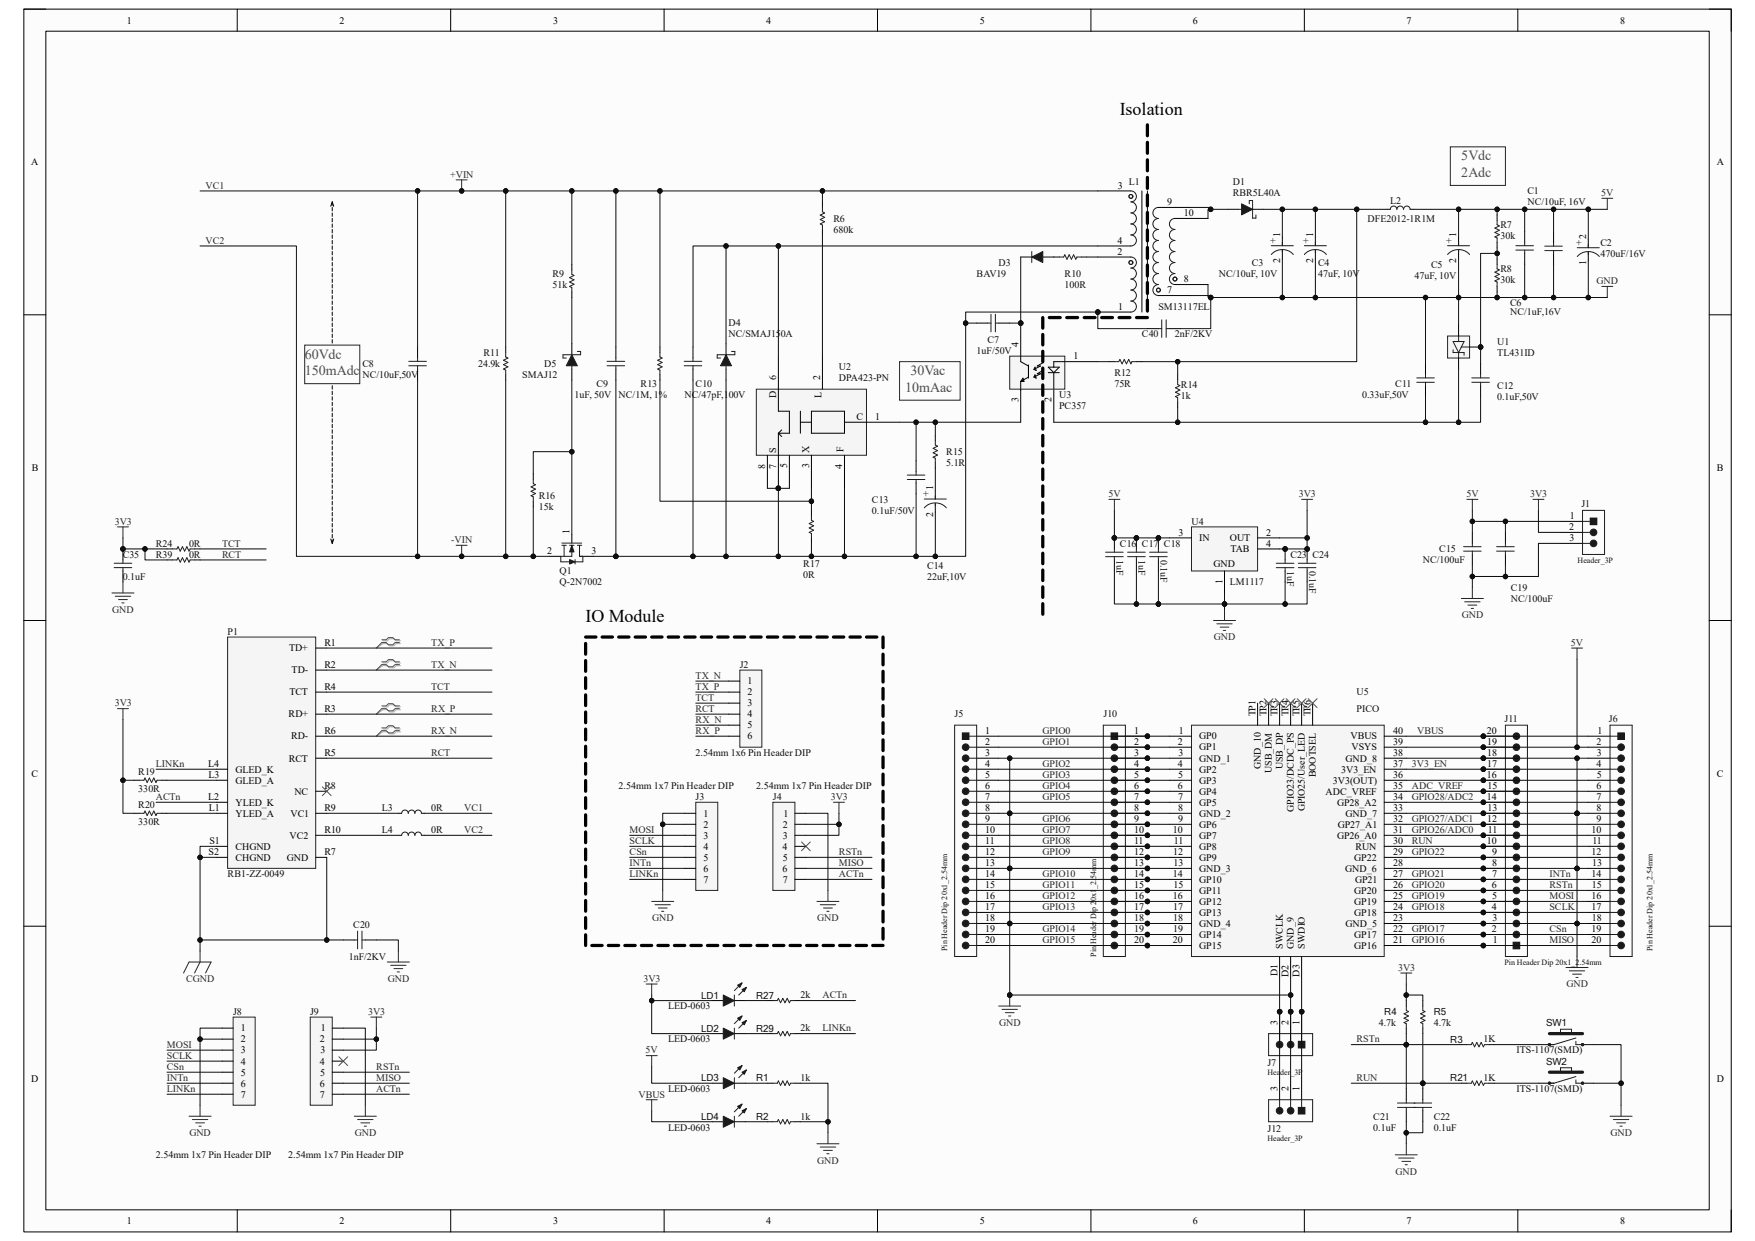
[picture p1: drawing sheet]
<svg xmlns="http://www.w3.org/2000/svg" width="297mm" height="210mm" viewBox="0 0 297 210" stroke-linecap="round" stroke-linejoin="round" font-family="sans-serif">
<defs><g id="words">
<g font-size="3">
<text x="189.5" y="19.5">Isolation</text>
<text x="99.1" y="105.3">IO Module</text>
</g>
<g font-size="2.4" fill="#4c4c4c">
<text x="247.3" y="27.1">5Vdc</text>
<text x="247.3" y="29.9">2Adc</text>
<text x="51.6" y="60.7">60Vdc</text>
<text x="51.6" y="63.5">150mAdc</text>
<text x="154.1" y="63.5">30Vac</text>
<text x="153.2" y="66.3">10mAac</text>
</g>
<g font-size="1.7">
<text x="21.5" y="4">1</text>
<text x="57.4" y="4">2</text>
<text x="93.6" y="4">3</text>
<text x="129.7" y="4">4</text>
<text x="165.8" y="4">5</text>
<text x="201.9" y="4">6</text>
<text x="238" y="4">7</text>
<text x="274.2" y="4">8</text>
<text x="5.3" y="28">A</text>
<text x="290.5" y="28">A</text>
<text x="189.2" y="32">3</text>
<text x="197.5" y="34.8">9</text>
<text x="189.1" y="41.3">4</text>
<text x="200.3" y="36.6">10</text>
<text x="216.7" y="40.1" transform="rotate(-90 216.7 40.1)">1</text>
<text x="222.2" y="40.1" transform="rotate(-90 222.2 40.1)">1</text>
<text x="246.5" y="40.1" transform="rotate(-90 246.5 40.1)">1</text>
<text x="268.4" y="40.4" transform="rotate(-90 268.4 40.4)">2</text>
<text x="189.1" y="43.1">2</text>
<text x="200.3" y="47.8">8</text>
<text x="216.7" y="44.6" transform="rotate(-90 216.7 44.6)">2</text>
<text x="222.2" y="44.6" transform="rotate(-90 222.2 44.6)">2</text>
<text x="246.5" y="44.6" transform="rotate(-90 246.5 44.6)">2</text>
<text x="268.4" y="44.8" transform="rotate(-90 268.4 44.8)">1</text>
<text x="189.2" y="52.5">1</text>
<text x="197.5" y="49.7">7</text>
<text x="172.4" y="58.8" transform="rotate(-90 172.4 58.8)">4</text>
<text x="131.4" y="64.3" transform="rotate(-90 131.4 64.3)">6</text>
<text x="138.8" y="64.3" transform="rotate(-90 138.8 64.3)">2</text>
<text x="181.7" y="60.8">1</text>
<text x="131.4" y="67.4" transform="rotate(-90 131.4 67.4)">D</text>
<text x="139" y="67.4" transform="rotate(-90 139 67.4)">L</text>
<text x="144.9" y="71.1">C</text>
<text x="148.1" y="71.1">1</text>
<text x="172.4" y="68.1" transform="rotate(-90 172.4 68.1)">3</text>
<text x="178" y="68.1" transform="rotate(-90 178 68.1)">2</text>
<text x="131.4" y="76.7" transform="rotate(-90 131.4 76.7)">S</text>
<text x="136.9" y="76.7" transform="rotate(-90 136.9 76.7)">X</text>
<text x="142.7" y="76.5" transform="rotate(-90 142.7 76.5)">F</text>
<text x="5.4" y="79.7">B</text>
<text x="129.5" y="79.3" transform="rotate(-90 129.5 79.3)">8</text>
<text x="131.4" y="79.3" transform="rotate(-90 131.4 79.3)">7</text>
<text x="133.2" y="79.2" transform="rotate(-90 133.2 79.2)">5</text>
<text x="136.9" y="79.2" transform="rotate(-90 136.9 79.2)">3</text>
<text x="142.5" y="79.3" transform="rotate(-90 142.5 79.3)">4</text>
<text x="157.9" y="83" transform="rotate(-90 157.9 83)">1</text>
<text x="290.6" y="79.7">B</text>
<text x="157.9" y="87.5" transform="rotate(-90 157.9 87.5)">2</text>
<text x="265.6" y="89.7">2</text>
<text x="265.7" y="87.9">1</text>
<text x="92.6" y="93.8">2</text>
<text x="96.4" y="90.4" transform="rotate(-90 96.4 90.4)">1</text>
<text x="100.1" y="93.8">3</text>
<text x="199.4" y="90.7">3</text>
<text x="202.9" y="91.6">IN</text>
<text x="205.4" y="95.9">GND</text>
<text x="208.1" y="91.6">OUT</text>
<text x="208.2" y="93.5">TAB</text>
<text x="214.3" y="90.7">2</text>
<text x="214.3" y="92.5">4</text>
<text x="265.6" y="91.6">3</text>
<text x="206.9" y="98.8" transform="rotate(-90 206.9 98.8)">1</text>
<text x="48.9" y="110.2">TD+</text>
<text x="49.4" y="114">TD-</text>
<text x="54.9" y="109.3">R1</text>
<text x="54.9" y="113">R2</text>
<text x="49" y="117.7">TCT</text>
<text x="54.9" y="116.8">R4</text>
<text x="126.5" y="115.8">1</text>
<text x="126.5" y="117.7">2</text>
<text x="126.5" y="119.5">3</text>
<text x="48.9" y="121.4">RD+</text>
<text x="49.3" y="125.1">RD-</text>
<text x="54.9" y="120.5">R3</text>
<text x="54.9" y="124.2">R6</text>
<text x="126.5" y="121.4">4</text>
<text x="126.5" y="123.3">5</text>
<text x="126.5" y="125.1">6</text>
<text x="166.8" y="124.2">1</text>
<text x="191.9" y="124.2">1</text>
<text x="199.5" y="124.2">1</text>
<text x="202.9" y="125.1">GP0</text>
<text x="212.5" y="121.2" transform="rotate(-90 212.5 121.2)">TP1</text>
<text x="214.3" y="121.2" transform="rotate(-90 214.3 121.2)">TP2</text>
<text x="216.2" y="121.2" transform="rotate(-90 216.2 121.2)">TP3</text>
<text x="218.1" y="121.2" transform="rotate(-90 218.1 121.2)">TP4</text>
<text x="219.9" y="121.2" transform="rotate(-90 219.9 121.2)">TP5</text>
<text x="221.8" y="121.2" transform="rotate(-90 221.8 121.2)">TP6</text>
<text x="228.6" y="125.1">VBUS</text>
<text x="235.8" y="124.2">40</text>
<text x="251.6" y="124.2">20</text>
<text x="270.3" y="124.2">1</text>
<text x="5.3" y="131.4">C</text>
<text x="35.2" y="129.8">L4</text>
<text x="35.3" y="131.7">L3</text>
<text x="39.8" y="130.8">GLED_K</text>
<text x="48.9" y="128.9">RCT</text>
<text x="54.9" y="127.9">R5</text>
<text x="166.8" y="126.1">2</text>
<text x="166.8" y="127.9">3</text>
<text x="166.8" y="129.8">4</text>
<text x="166.8" y="131.7">5</text>
<text x="191.9" y="126.1">2</text>
<text x="191.9" y="127.9">3</text>
<text x="191.9" y="129.8">4</text>
<text x="191.9" y="131.7">5</text>
<text x="199.3" y="126.1">2</text>
<text x="199.3" y="129.8">4</text>
<text x="199.4" y="131.7">5</text>
<text x="199.4" y="127.9">3</text>
<text x="202.9" y="127">GP1</text>
<text x="202.9" y="128.9">GND_1</text>
<text x="202.9" y="130.8">GP2</text>
<text x="213.4" y="130.1" transform="rotate(-90 213.4 130.1)">GND_10</text>
<text x="215.3" y="130.8" transform="rotate(-90 215.3 130.8)">USB_DM</text>
<text x="217.1" y="130.2" transform="rotate(-90 217.1 130.2)">USB_DP</text>
<text x="222.7" y="131.6" transform="rotate(-90 222.7 131.6)">BOOTSEL</text>
<text x="227" y="130.8">3V3_EN</text>
<text x="227.7" y="128.9">GND_8</text>
<text x="228.7" y="127">VSYS</text>
<text x="235.8" y="131.7">36</text>
<text x="235.8" y="129.8">37</text>
<text x="235.8" y="127.9">38</text>
<text x="235.8" y="126.1">39</text>
<text x="251.6" y="131.7">16</text>
<text x="251.7" y="129.8">17</text>
<text x="251.7" y="127.9">18</text>
<text x="251.7" y="126.1">19</text>
<text x="270.2" y="126.1">2</text>
<text x="270.2" y="129.8">4</text>
<text x="270.3" y="127.9">3</text>
<text x="270.3" y="131.7">5</text>
<text x="290.6" y="131.4">C</text>
<text x="35.2" y="135.4">L2</text>
<text x="35.3" y="137.3">L1</text>
<text x="39.8" y="136.4">YLED_K</text>
<text x="39.8" y="132.6">GLED_A</text>
<text x="49.8" y="134.5">NC</text>
<text x="54.9" y="137.3">R9</text>
<text x="54.9" y="133.6">R8</text>
<text x="166.8" y="133.6">6</text>
<text x="166.8" y="135.4">7</text>
<text x="166.8" y="137.3">8</text>
<text x="191.9" y="133.6">6</text>
<text x="191.9" y="135.4">7</text>
<text x="191.9" y="137.3">8</text>
<text x="199.3" y="133.6">6</text>
<text x="199.4" y="135.4">7</text>
<text x="199.4" y="137.3">8</text>
<text x="202.9" y="132.6">GP3</text>
<text x="202.9" y="134.5">GP4</text>
<text x="202.9" y="136.4">GP5</text>
<text x="219" y="137.4" transform="rotate(-90 219 137.4)">GPIO23/DCDC_PS</text>
<text x="220.8" y="137.3" transform="rotate(-90 220.8 137.3)">GPIO25/User_LED</text>
<text x="224.3" y="134.5">ADC_VREF</text>
<text x="225.6" y="132.6">3V3(OUT)</text>
<text x="226.3" y="136.4">GP28_A2</text>
<text x="235.8" y="137.3">33</text>
<text x="235.8" y="135.4">34</text>
<text x="235.8" y="133.6">35</text>
<text x="251.6" y="135.4">14</text>
<text x="251.7" y="137.3">13</text>
<text x="251.7" y="133.6">15</text>
<text x="270.2" y="133.6">6</text>
<text x="270.2" y="135.4">7</text>
<text x="270.2" y="137.3">8</text>
<text x="35.4" y="142.9">S1</text>
<text x="39.8" y="138.2">YLED_A</text>
<text x="39.8" y="143.8">CHGND</text>
<text x="49" y="141.9">VC2</text>
<text x="49.1" y="138.2">VC1</text>
<text x="54.9" y="141">R10</text>
<text x="119" y="138.2">1</text>
<text x="119" y="140.1">2</text>
<text x="119" y="141.9">3</text>
<text x="119" y="143.8">4</text>
<text x="132.4" y="143.8">4</text>
<text x="132.5" y="140.1">2</text>
<text x="132.5" y="141.9">3</text>
<text x="132.6" y="138.2">1</text>
<text x="166.8" y="139.1">9</text>
<text x="166.8" y="141">10</text>
<text x="166.8" y="142.9">11</text>
<text x="191.9" y="139.1">9</text>
<text x="191.9" y="141">10</text>
<text x="191.9" y="142.9">11</text>
<text x="198.5" y="141">10</text>
<text x="198.7" y="142.9">11</text>
<text x="199.4" y="139.1">9</text>
<text x="202.9" y="138.2">GND_2</text>
<text x="202.9" y="140.1">GP6</text>
<text x="202.9" y="141.9">GP7</text>
<text x="202.9" y="143.8">GP8</text>
<text x="226.3" y="141.9">GP26_A0</text>
<text x="226.4" y="140.1">GP27_A1</text>
<text x="227.7" y="138.2">GND_7</text>
<text x="229.4" y="143.8">RUN</text>
<text x="235.8" y="142.9">30</text>
<text x="235.8" y="141">31</text>
<text x="235.8" y="139.1">32</text>
<text x="251.6" y="142.9">10</text>
<text x="251.7" y="139.1">12</text>
<text x="251.8" y="141">11</text>
<text x="269.4" y="141">10</text>
<text x="269.5" y="142.9">11</text>
<text x="270.2" y="139.1">9</text>
<text x="35.3" y="144.7">S2</text>
<text x="39.8" y="145.7">CHGND</text>
<text x="48.6" y="145.7">GND</text>
<text x="54.9" y="144.7">R7</text>
<text x="119" y="145.7">5</text>
<text x="119" y="147.5">6</text>
<text x="119" y="149.4">7</text>
<text x="132.4" y="147.5">6</text>
<text x="132.5" y="145.7">5</text>
<text x="132.5" y="149.4">7</text>
<text x="166.8" y="144.7">12</text>
<text x="166.8" y="146.6">13</text>
<text x="166.8" y="148.5">14</text>
<text x="191.9" y="144.7">12</text>
<text x="191.9" y="146.6">13</text>
<text x="191.9" y="148.5">14</text>
<text x="198.5" y="148.5">14</text>
<text x="198.5" y="144.7">12</text>
<text x="198.6" y="146.6">13</text>
<text x="202.9" y="145.7">GP9</text>
<text x="202.9" y="147.5">GND_3</text>
<text x="202.9" y="149.4">GP10</text>
<text x="227.7" y="147.5">GND_6</text>
<text x="229.2" y="145.7">GP22</text>
<text x="229.3" y="149.4">GP21</text>
<text x="235.8" y="148.5">27</text>
<text x="235.8" y="146.6">28</text>
<text x="235.8" y="144.7">29</text>
<text x="252.5" y="148.5">7</text>
<text x="252.5" y="146.6">8</text>
<text x="252.5" y="144.7">9</text>
<text x="269.4" y="144.7">12</text>
<text x="269.4" y="148.5">14</text>
<text x="269.5" y="146.6">13</text>
<text x="166.8" y="150.3">15</text>
<text x="166.8" y="152.2">16</text>
<text x="166.8" y="154.1">17</text>
<text x="166.8" y="155.9">18</text>
<text x="191.9" y="150.3">15</text>
<text x="191.9" y="152.2">16</text>
<text x="191.9" y="154.1">17</text>
<text x="191.9" y="155.9">18</text>
<text x="198.5" y="152.2">16</text>
<text x="198.5" y="154.1">17</text>
<text x="198.5" y="155.9">18</text>
<text x="198.6" y="150.3">15</text>
<text x="202.9" y="151.3">GP11</text>
<text x="202.9" y="153.1">GP12</text>
<text x="202.9" y="155">GP13</text>
<text x="229.2" y="155">GP18</text>
<text x="229.2" y="153.1">GP19</text>
<text x="229.2" y="151.3">GP20</text>
<text x="235.8" y="155.9">23</text>
<text x="235.8" y="154.1">24</text>
<text x="235.8" y="152.2">25</text>
<text x="235.8" y="150.3">26</text>
<text x="252.5" y="154.1">4</text>
<text x="252.5" y="150.3">6</text>
<text x="252.5" y="152.2">5</text>
<text x="252.6" y="155.9">3</text>
<text x="269.4" y="152.2">16</text>
<text x="269.4" y="154.1">17</text>
<text x="269.4" y="150.3">15</text>
<text x="269.4" y="155.9">18</text>
<text x="166.8" y="157.8">19</text>
<text x="166.8" y="159.6">20</text>
<text x="191.9" y="157.8">19</text>
<text x="191.9" y="159.6">20</text>
<text x="198.5" y="159.6">20</text>
<text x="198.5" y="157.8">19</text>
<text x="202.9" y="156.8">GND_4</text>
<text x="202.9" y="158.7">GP14</text>
<text x="202.9" y="160.6">GP15</text>
<text x="217.1" y="160.6" transform="rotate(-90 217.1 160.6)">SWCLK</text>
<text x="219" y="160.6" transform="rotate(-90 219 160.6)">GND_9</text>
<text x="220.8" y="160.6" transform="rotate(-90 220.8 160.6)">SWDIO</text>
<text x="227.7" y="156.8">GND_5</text>
<text x="229.2" y="160.6">GP16</text>
<text x="229.2" y="158.7">GP17</text>
<text x="235.8" y="159.6">21</text>
<text x="235.8" y="157.8">22</text>
<text x="252.5" y="157.8">2</text>
<text x="252.6" y="159.6">1</text>
<text x="269.4" y="157.8">19</text>
<text x="269.4" y="159.6">20</text>
<text x="216.2" y="165.2" transform="rotate(-90 216.2 165.2)">D1</text>
<text x="218.1" y="165.3" transform="rotate(-90 218.1 165.3)">D2</text>
<text x="219.9" y="165.3" transform="rotate(-90 219.9 165.3)">D3</text>
<text x="216.2" y="173.4" transform="rotate(-90 216.2 173.4)">3</text>
<text x="218.1" y="173.4" transform="rotate(-90 218.1 173.4)">2</text>
<text x="219.9" y="173.4" transform="rotate(-90 219.9 173.4)">1</text>
<text x="40.8" y="174.5">1</text>
<text x="40.8" y="176.4">2</text>
<text x="40.8" y="178.3">3</text>
<text x="54.1" y="176.4">2</text>
<text x="54.2" y="178.3">3</text>
<text x="54.3" y="174.5">1</text>
<text x="5.3" y="183.2">D</text>
<text x="40.8" y="180.2">4</text>
<text x="40.8" y="182">5</text>
<text x="40.8" y="183.9">6</text>
<text x="40.8" y="185.8">7</text>
<text x="54.1" y="180.2">4</text>
<text x="54.1" y="183.9">6</text>
<text x="54.1" y="185.8">7</text>
<text x="54.2" y="182">5</text>
<text x="216.2" y="184.6" transform="rotate(-90 216.2 184.6)">3</text>
<text x="218.1" y="184.6" transform="rotate(-90 218.1 184.6)">2</text>
<text x="219.9" y="184.6" transform="rotate(-90 219.9 184.6)">1</text>
<text x="290.5" y="183.2">D</text>
<text x="21.5" y="207.2">1</text>
<text x="57.4" y="207.2">2</text>
<text x="93.6" y="207.2">3</text>
<text x="129.7" y="207.2">4</text>
<text x="165.8" y="207.2">5</text>
<text x="201.9" y="207.2">6</text>
<text x="238" y="207.2">7</text>
<text x="274.2" y="207.2">8</text>
</g>
<g font-size="1.7" fill="#262626">
<text x="34.8" y="32">VC1</text>
<text x="76.2" y="30.1">+VIN</text>
<text x="271" y="33.2">5V</text>
<text x="34.8" y="41.3">VC2</text>
<text x="270.2" y="48.1">GND</text>
<text x="19.4" y="88.8">3V3</text>
<text x="187.6" y="84.2">5V</text>
<text x="219.8" y="84.2">3V3</text>
<text x="248.2" y="84.2">5V</text>
<text x="259" y="84.2">3V3</text>
<text x="37.6" y="92.5">TCT</text>
<text x="37.6" y="94.4">RCT</text>
<text x="76.4" y="91.9">-VIN</text>
<text x="19" y="103.7">GND</text>
<text x="247.4" y="104.6">GND</text>
<text x="73" y="109.3">TX_P</text>
<text x="73" y="113">TX_N</text>
<text x="205.4" y="108.4">GND</text>
<text x="265.9" y="109.3">5V</text>
<text x="19.4" y="119.5">3V3</text>
<text x="73" y="116.8">TCT</text>
<text x="117.7" y="114.9">TX_N</text>
<text x="117.7" y="116.8">TX_P</text>
<text x="117.7" y="118.6">TCT</text>
<text x="73" y="120.5">RX_P</text>
<text x="73" y="124.2">RX_N</text>
<text x="117.7" y="120.5">RCT</text>
<text x="117.7" y="122.3">RX_N</text>
<text x="117.7" y="124.2">RX_P</text>
<text x="176.4" y="124.2">GPIO0</text>
<text x="239.9" y="124.2">VBUS</text>
<text x="26.4" y="129.8">LINKn</text>
<text x="73" y="127.9">RCT</text>
<text x="176.4" y="126.1">GPIO1</text>
<text x="176.4" y="129.8">GPIO2</text>
<text x="176.4" y="131.7">GPIO3</text>
<text x="238.9" y="129.8">3V3_EN</text>
<text x="26.4" y="135.4">ACTn</text>
<text x="78.6" y="137.3">VC1</text>
<text x="140.6" y="135.4">3V3</text>
<text x="176.4" y="133.6">GPIO4</text>
<text x="176.4" y="135.4">GPIO5</text>
<text x="238.9" y="135.4">GPIO28/ADC2</text>
<text x="238.9" y="133.6">ADC_VREF</text>
<text x="78.6" y="141">VC2</text>
<text x="106.6" y="141">MOSI</text>
<text x="106.6" y="142.9">SCLK</text>
<text x="176.4" y="139.1">GPIO6</text>
<text x="176.4" y="141">GPIO7</text>
<text x="176.4" y="142.9">GPIO8</text>
<text x="238.9" y="142.9">RUN</text>
<text x="238.9" y="141">GPIO26/ADC0</text>
<text x="238.9" y="139.1">GPIO27/ADC1</text>
<text x="106.6" y="148.5">LINKn</text>
<text x="106.6" y="144.7">CSn</text>
<text x="106.6" y="146.6">INTn</text>
<text x="142" y="144.7">RSTn</text>
<text x="142" y="146.6">MISO</text>
<text x="142" y="148.5">ACTn</text>
<text x="176.4" y="144.7">GPIO9</text>
<text x="176.4" y="148.5">GPIO10</text>
<text x="238.9" y="148.5">GPIO21</text>
<text x="238.9" y="144.7">GPIO22</text>
<text x="262.2" y="148.5">INTn</text>
<text x="110.4" y="155.9">GND</text>
<text x="138.3" y="155.9">GND</text>
<text x="176.4" y="150.3">GPIO11</text>
<text x="176.4" y="152.2">GPIO12</text>
<text x="176.4" y="154.1">GPIO13</text>
<text x="238.9" y="154.1">GPIO18</text>
<text x="238.9" y="152.2">GPIO19</text>
<text x="238.9" y="150.3">GPIO20</text>
<text x="262.2" y="150.3">RSTn</text>
<text x="262.2" y="154.1">SCLK</text>
<text x="262.2" y="152.2">MOSI</text>
<text x="176.4" y="157.8">GPIO14</text>
<text x="176.4" y="159.6">GPIO15</text>
<text x="238.9" y="157.8">GPIO17</text>
<text x="238.9" y="159.6">GPIO16</text>
<text x="262.2" y="159.6">MISO</text>
<text x="262.2" y="157.8">CSn</text>
<text x="31.5" y="166.2">CGND</text>
<text x="65.6" y="166.2">GND</text>
<text x="108.9" y="166.2">3V3</text>
<text x="236.6" y="164.3">3V3</text>
<text x="265.1" y="167.1">GND</text>
<text x="62.3" y="171.7">3V3</text>
<text x="139.2" y="169">ACTn</text>
<text x="169.1" y="173.6">GND</text>
<text x="28.2" y="177.3">MOSI</text>
<text x="28.2" y="179.2">SCLK</text>
<text x="109.3" y="178.3">5V</text>
<text x="139.2" y="174.5">LINKn</text>
<text x="229.6" y="176.4">RSTn</text>
<text x="28.2" y="184.8">LINKn</text>
<text x="28.2" y="181.1">CSn</text>
<text x="28.2" y="183">INTn</text>
<text x="63.7" y="181.1">RSTn</text>
<text x="63.7" y="183">MISO</text>
<text x="63.7" y="184.8">ACTn</text>
<text x="108.1" y="185.8">VBUS</text>
<text x="229.6" y="183">RUN</text>
<text x="32" y="192.3">GND</text>
<text x="60" y="192.3">GND</text>
<text x="138.3" y="196.9">GND</text>
<text x="272.5" y="192.3">GND</text>
<text x="236.2" y="198.8">GND</text>
</g>
<g font-size="1.7" fill="#0e0e0e">
<text x="191.1" y="31.4">L1</text>
<text x="208.6" y="31.3">D1</text>
<text x="208.6" y="33.2">RBR5L40A</text>
<text x="235.3" y="34.5">L2</text>
<text x="258.5" y="32.9">C1</text>
<text x="258.5" y="34.8">NC/10uF, 16V</text>
<text x="141.1" y="37.5">R6</text>
<text x="141.1" y="39.4">680k</text>
<text x="215" y="41.2">+</text>
<text x="220.6" y="41.2">+</text>
<text x="231.4" y="37.5">DFE2012-1R1M</text>
<text x="244.8" y="41.2">+</text>
<text x="253.9" y="38.6">R7</text>
<text x="253.9" y="40.5">30k</text>
<text x="266.7" y="41.6">+</text>
<text x="270.9" y="41.6">C2</text>
<text x="93.5" y="46.9">R9</text>
<text x="165.3" y="46.9">BAV19</text>
<text x="169" y="45">D3</text>
<text x="180.2" y="46.9">R10</text>
<text x="206.3" y="46.9">NC/10uF, 10V</text>
<text x="211.9" y="45">C3</text>
<text x="223.1" y="45">C4</text>
<text x="223.1" y="46.9">47uF, 10V</text>
<text x="239.4" y="47.2">47uF, 10V</text>
<text x="242.2" y="45.3">C5</text>
<text x="253.9" y="46.1">R8</text>
<text x="253.9" y="47.9">30k</text>
<text x="270.8" y="43.4">470uF/16V</text>
<text x="93.5" y="48.7">51k</text>
<text x="180.2" y="48.7">100R</text>
<text x="196" y="52.5">SM13117EL</text>
<text x="255.6" y="51.8">C6</text>
<text x="255.6" y="53.3">NC/1uF,16V</text>
<text x="123.3" y="55.2">D4</text>
<text x="123.3" y="57.1">NC/SMAJ150A</text>
<text x="165.3" y="59.9">1uF/50V</text>
<text x="167.1" y="58">C7</text>
<text x="193.3" y="57.1">C40</text>
<text x="198.8" y="57.1">2nF/2KV</text>
<text x="253.4" y="58.4">U1</text>
<text x="61.3" y="62.1">C8</text>
<text x="61.3" y="64">NC/10uF,50V</text>
<text x="80.9" y="62.1">24.9k</text>
<text x="81.8" y="60.2">R11</text>
<text x="88.4" y="64">SMAJ12</text>
<text x="92.1" y="62.1">D5</text>
<text x="101" y="65.5">C9</text>
<text x="108.4" y="65.5">R13</text>
<text x="117.7" y="65.5">C10</text>
<text x="142" y="62.7">U2</text>
<text x="142" y="64.6">DPA423-PN</text>
<text x="188.6" y="63.6">R12</text>
<text x="188.6" y="65.5">75R</text>
<text x="199.9" y="65.6">R14</text>
<text x="236.1" y="65.5">C11</text>
<text x="253.4" y="60.2">TL431ID</text>
<text x="253.4" y="65.8">C12</text>
<text x="97.2" y="67.4">1uF, 50V</text>
<text x="104.7" y="67.4">NC/1M, 1%</text>
<text x="115.9" y="67.4">NC/47pF,100V</text>
<text x="179.2" y="67.4">U3</text>
<text x="179.2" y="69.2">PC357</text>
<text x="199.9" y="67.5">1k</text>
<text x="230.5" y="67.4">0.33uF,50V</text>
<text x="253.4" y="67.7">0.1uF,50V</text>
<text x="160.1" y="77">R15</text>
<text x="160.1" y="78.9">5.1R</text>
<text x="91.2" y="84.5">R16</text>
<text x="91.2" y="86.3">15k</text>
<text x="147.6" y="85.1">C13</text>
<text x="147.6" y="87">0.1uF/50V</text>
<text x="156.3" y="84.1">+</text>
<text x="201.6" y="88.8">U4</text>
<text x="267.6" y="85.8">J1</text>
<text x="20.8" y="94.4">C35</text>
<text x="26.4" y="92.5">R24</text>
<text x="26.4" y="94.4">R39</text>
<text x="32" y="92.5">0R</text>
<text x="32" y="94.4">0R</text>
<text x="135.9" y="95.9">R17</text>
<text x="188.9" y="94.7" transform="rotate(90 188.9 94.7)">1uF</text>
<text x="189.5" y="92.5">C16 C17 C18</text>
<text x="192.7" y="94.7" transform="rotate(90 192.7 94.7)">1uF</text>
<text x="196.4" y="94.7" transform="rotate(90 196.4 94.7)">0.1uF</text>
<text x="218.4" y="94.4">C23 C24</text>
<text x="240.8" y="95.3">NC/100uF</text>
<text x="243.6" y="93.5">C15</text>
<text x="20.8" y="98.1">0.1uF</text>
<text x="94.7" y="97.2">Q1</text>
<text x="94.7" y="99">Q-2N7002</text>
<text x="135.9" y="97.8">0R</text>
<text x="156.9" y="96.3">C14</text>
<text x="156.9" y="98.1">22uF,10V</text>
<text x="208.2" y="99.1">LM1117</text>
<text x="217.8" y="96.6" transform="rotate(90 217.8 96.6)">1uF</text>
<text x="221.6" y="96.6" transform="rotate(90 221.6 96.6)">0.1uF</text>
<text x="255.7" y="100">C19</text>
<text x="255.7" y="101.9">NC/100uF</text>
<text x="38.5" y="107.4">P1</text>
<text x="125.2" y="113">J2</text>
<text x="229.6" y="117.7">U5</text>
<text x="161.5" y="121.4">J5</text>
<text x="186.7" y="121.4">J10</text>
<text x="229.6" y="120.5">PICO</text>
<text x="254.6" y="122.2">J11</text>
<text x="272.3" y="122.2">J6</text>
<text x="23.4" y="131.1">R19</text>
<text x="117.7" y="127.9">2.54mm 1x6 Pin Header DIP</text>
<text x="23.4" y="134.1">330R</text>
<text x="23.4" y="136.7">R20</text>
<text x="64.6" y="137.3">L3</text>
<text x="73" y="137.3">0R</text>
<text x="104.7" y="133.6">2.54mm 1x7 Pin Header DIP</text>
<text x="117.7" y="135.4">J3</text>
<text x="128" y="133.6">2.54mm 1x7 Pin Header DIP</text>
<text x="130.8" y="135.4">J4</text>
<text x="23.4" y="139.7">330R</text>
<text x="64.6" y="141">L4</text>
<text x="73" y="141">0R</text>
<text x="38.5" y="148.5">RB1-ZZ-0049</text>
<text x="59.8" y="157">C20</text>
<text x="59" y="162.4">1nF/2KV</text>
<text x="39.5" y="171.7">J8</text>
<text x="52.5" y="171.7">J9</text>
<text x="113.1" y="170.8">LED-0603</text>
<text x="118.7" y="169">LD1</text>
<text x="128" y="169">R27</text>
<text x="135.5" y="169">2k</text>
<text x="233.3" y="173.6">4.7k</text>
<text x="234.3" y="171.8">R4</text>
<text x="242.7" y="171.8">R5</text>
<text x="242.7" y="173.6">4.7k</text>
<text x="261.7" y="173.7">SW1</text>
<text x="113.1" y="176.4">LED-0603</text>
<text x="118.7" y="174.6">LD2</text>
<text x="128" y="174.6">R29</text>
<text x="135.5" y="174.5">2k</text>
<text x="245.4" y="176.4">R3</text>
<text x="251" y="176.4">1K</text>
<text x="256.6" y="178.3">ITS-1107(SMD)</text>
<text x="113.1" y="184.8">LED-0603</text>
<text x="118.7" y="183">LD3</text>
<text x="128" y="183">R1</text>
<text x="135.5" y="183">1k</text>
<text x="214.5" y="180.3">J7</text>
<text x="245.4" y="183">R21</text>
<text x="251" y="183">1K</text>
<text x="256.6" y="184.8">ITS-1107(SMD)</text>
<text x="261.7" y="180.2">SW2</text>
<text x="113.1" y="191.3">LED-0603</text>
<text x="118.7" y="189.5">LD4</text>
<text x="128" y="189.5">R2</text>
<text x="135.5" y="189.5">1k</text>
<text x="214.5" y="191.5">J12</text>
<text x="232.4" y="189.5">C21</text>
<text x="232.4" y="191.3">0.1uF</text>
<text x="242.7" y="189.5">C22</text>
<text x="242.7" y="191.3">0.1uF</text>
<text x="26.4" y="196">2.54mm 1x7 Pin Header DIP</text>
<text x="48.8" y="196">2.54mm 1x7 Pin Header DIP</text>
</g>
<g font-size="1.4" fill="#0e0e0e">
<text x="267" y="95.3">Header_3P</text>
<text x="160.3" y="160.9" transform="rotate(-90 160.3 160.9)">Pin Header Dip 20x1_2.54mm</text>
<text x="185.5" y="161.9" transform="rotate(-90 185.5 161.9)">Pin Header Dip 20x1_2.54mm</text>
<text x="279.7" y="160.9" transform="rotate(-90 279.7 160.9)">Pin Header Dip 20x1_2.54mm</text>
<text x="254.6" y="163.3">Pin Header Dip 20x1_2.54mm</text>
<text x="214.5" y="181.9">Header_3P</text>
<text x="214.5" y="193.1">Header_3P</text>
</g>
</g></defs>
<path d="M4 1.5h289v207h-289z" fill-rule="evenodd" fill="#fcfcfc"/>
<path d="M4 1.5h289v207h-289z" fill="none" stroke="#000" stroke-width=".17"/>
<path d="M7.8 5.3h281.5v199.4h-281.5z" fill-rule="evenodd" fill="#fcfcfc"/>
<g fill="none" stroke="#000" stroke-width=".17">
<path d="M4 1.5h3.8M7.8 5.3h281.5v199.4h-281.5zM40.1 1.5v3.8M76.3 1.5v3.8M112.4 1.5v3.8M148.5 1.5v3.8M184.6 1.5v3.8M220.7 1.5v3.8M256.9 1.5v3.8M289.3 1.5h3.7v3.8M4 53.3h3.8M172.7 43.5h1.9"/>
<path d="M176.5 43.5h1.8M289.3 53.3h3.7M4 105h3.8M289.3 105h3.7M4 156.7h3.8M289.3 156.7h3.7M40.2 204.7v3.8M76.3 204.7v3.8M112.4 204.7v3.8M148.5 204.7v3.8M184.6 204.7v3.8M220.7 204.7v3.8"/>
<path d="M256.9 204.7v3.8M293 204.7v3.8"/>
</g>
<path d="M174.6 43.5l1.9-.9v1.8z" fill="#1c1c1c"/>
<path d="M235.3 35.4a.56 .56 0 0 1 .5-.5 .56 .56 0 0 1 .6 .5M236.4 35.4a.56 .56 0 0 1 .6-.5 .56 .56 0 0 1 .5 .5 .56 .56 0 0 1 .6-.5 .56 .56 0 0 1 .5 .5M174.6 43.5l1.9-.9v1.8zM174.6 42.6v1.8" fill="none" stroke="#1c1c1c" stroke-width=".17"/>
<path d="M234.7 35.4h.6M238.6 35.4h.6" fill="none" stroke="#000" stroke-width=".17"/>
<circle cx="250.6" cy="58.7" r=".37" fill="#0e0e0e"/>
<circle cx="250.6" cy="58.7" r=".37" fill="none" stroke="#0e0e0e" stroke-width=".17"/>
<path d="M245 56.9h3.7v3.7h-3.7z" fill-rule="evenodd" fill="#f5f5f5"/>
<path d="M245 56.9h3.7v3.7h-3.7z" fill="none" stroke="#262626" stroke-width=".17"/>
<path d="M245.9 57.8h1.9l-1 1.9zM245.9 59.2v.5h1.9v.4M246.8 56.9v.9M246.8 59.7v.9M247.3 58.7h1.4" fill="none" stroke="#1c1c1c" stroke-width=".17"/>
<path d="M248.7 58.7h1.9" fill="none" stroke="#000" stroke-width=".17"/>
<circle cx="250.6" cy="58.7" r=".37" fill="#0e0e0e"/>
<circle cx="250.6" cy="58.7" r=".37" fill="none" stroke="#0e0e0e" stroke-width=".17"/>
<path d="M246.8 55v1.9M246.8 60.6v1.9" fill="none" stroke="#000" stroke-width=".17"/>
<path d="M77.2 30.4h1.9M78.1 30.4v1.9" fill="none" stroke="#262626" stroke-width=".17"/>
<circle cx="78.1" cy="32.3" r=".37" fill="#0e0e0e"/>
<circle cx="78.1" cy="32.3" r=".37" fill="none" stroke="#0e0e0e" stroke-width=".17"/>
<path d="M77.2 92.3h1.9M78.1 92.3v1.8" fill="none" stroke="#262626" stroke-width=".17"/>
<circle cx="78.1" cy="94.2" r=".37" fill="#0e0e0e"/>
<circle cx="78.1" cy="94.2" r=".37" fill="none" stroke="#0e0e0e" stroke-width=".17"/>
<path d="M271.1 33.6h1.8M272 33.6v1.8M271.1 48.5h1.8M272 48.5v1.8" fill="none" stroke="#262626" stroke-width=".17"/>
<g fill="none" stroke="#000" stroke-width=".17">
<path d="M139.2 34.2v.9M139.2 38.8v1M253.4 36.4v.9M258 39.2v1.8M104.2 58.7v1.9M111.7 58.7v1M117.3 58.7v1.9M122.9 58.2v1.8M165.3 54.7h1.8M169 54.7h1.9M178.3 43.5h1M183 43.5h.9"/>
<path d="M217 40.1v1.5M217 42.3v1.5M222.6 40.1v1.5M222.6 42.3v1.5M246.8 40.1v1.5M246.8 42.3v1.5M253.4 41v1M253.4 43.8v.9M253.4 48.5v.9M258 42.9v1.8M104.2 62.5v1.8M111.7 63.4v.9"/>
<path d="M117.3 62.5v1.8M122.9 62.5v1.8M155 78v1.8M158.3 73.6v1M158.3 78.3v.9M187.7 61.2h.9M192.3 61.2h1M199.3 63.4v.9M199.3 68.1v.9M241.2 61.5v1.9M241.2 65.3v1.8M250.6 61.5v1.9"/>
<path d="M250.6 65.3v1.8M137.3 86.4v.9M137.3 91v1M155 81.7v1.9M158.3 83v1.5M158.3 85.2v1.5"/>
</g>
<g fill="none" stroke="#1c1c1c" stroke-width=".17">
<path d="M139.2 35.1v.7l.4 .2-.8 .4 .8 .4-.8 .4 .8 .3-.8 .4 .4 .2v.7M253.4 37.3v.7l.3 .2-.7 .4 .7 .4-.7 .3 .7 .4-.7 .4 .4 .2v.7M111.7 59.7v.7l.4 .2-.8 .4 .8 .3-.8 .4 .8 .4-.8 .4 .4 .1v.8M124.4 59.5v.5M167.1 54.7h.6M167.7 53.2v3M168.5 53.2v3M168.5 54.7h.5M179.3 43.5h.7l.2-.4 .4 .8 .3-.8 .4 .8 .4-.8 .4 .8 .2-.4h.7M215.1 41.6h3.8M215.1 43.1a2.49 2.49 0 0 1 3.8 0M217 41v.6"/>
<path d="M217 42.3v.4M220.7 43.1a2.49 2.49 0 0 1 3.8 0M220.7 41.6h3.8M222.6 41v.6M222.6 42.3v.4M245 41.6h3.7M245 43.1a2.49 2.49 0 0 1 3.7 0M246.8 41v.6M246.8 42.3v.4M253.4 44.7v.8l.3 .2-.7 .4 .7 .3-.7 .4 .7 .4-.7 .3 .4 .2v.8M256.5 41.6h3M256.5 42.3h3"/>
<path d="M258 41v.6M258 42.3v.6M102.7 61.2h3M102.7 61.9h3M104.2 60.6v.6M104.2 61.9v.6M115.8 61.2h3M115.8 61.9h3M117.3 60.6v.6M117.3 61.9v.6M121.4 60v.6h.5M122.9 61.9v.6"/>
<path d="M155 79.8v.6M158.3 74.6v.7l.4 .2-.8 .4 .8 .4-.8 .3 .8 .4-.8 .4 .4 .2v.7M188.6 61.2h.7l.2-.4 .4 .8 .4-.8 .3 .8 .4-.8 .4 .8 .2-.4h.7M199.3 64.3v.8l.4 .2-.8 .3 .8 .4-.8 .4 .8 .3-.8 .4 .4 .2v.8M239.8 64h2.9M239.8 64.7h2.9M241.2 63.4v.6M241.2 64.7v.6M249.1 64h3M249.1 64.7h3M250.6 63.4v.6M250.6 64.7v.6"/>
<path d="M137.3 87.3v.7l.4 .2-.8 .4 .8 .4-.8 .3 .8 .4-.8 .4 .4 .2v.7M153.5 80.4h3M153.5 81.1h3M155 81.1v.6M156.4 84.5h3.8M156.4 85.9a2.49 2.49 0 0 1 3.8 0M158.3 83.9v.6M158.3 85.2v.4"/>
</g>
<path d="M122.9 60l.9 1.9h-1.9z" fill="#1c1c1c"/>
<path d="M209.6 35.4h.5M212 33.9h-.6v.6M212 36.9h.5M123.8 59.5h.6M121.4 60h3M122.9 60l.9 1.9h-1.9z" fill="none" stroke="#1c1c1c" stroke-width=".17"/>
<path d="M207.7 35.4h1.9M212 35.4h1.8" fill="none" stroke="#000" stroke-width=".17"/>
<path d="M210.1 34.5l1.9 .9-1.9 1z" fill="#1c1c1c"/>
<path d="M210.1 34.5l1.9 .9-1.9 1zM212 33.9v3M212.5 36.4v.5" fill="none" stroke="#1c1c1c" stroke-width=".17"/>
<circle cx="172.7" cy="54.7" r=".37" fill="#0e0e0e"/>
<circle cx="172.7" cy="54.7" r=".37" fill="none" stroke="#0e0e0e" stroke-width=".17"/>
<path d="M172.7 54.7v5.6M178.3 65.9v5.6M180.2 61.2h5.6" fill="none" stroke="#000" stroke-width=".17"/>
<circle cx="172.7" cy="54.7" r=".37" fill="#0e0e0e"/>
<circle cx="172.7" cy="54.7" r=".37" fill="none" stroke="#0e0e0e" stroke-width=".17"/>
<path d="M172.7 65.9v5.6" fill="none" stroke="#000" stroke-width=".17"/>
<path d="M170.9 60.3h9.3v5.6h-9.3z" fill-rule="evenodd" fill="#f5f5f5"/>
<path d="M170.9 60.3h9.3v5.6h-9.3z" fill="none" stroke="#262626" stroke-width=".17"/>
<g fill="none" stroke="#000" stroke-width=".17">
<path d="M172.7 60.3v.9l1.4 .7M172.7 64.6v1.5M173.1 64l.2 .6h-.6zM173.1 64.2l-.2 .4M174.1 61.8v2.2M174.1 63.8l-1.4 .8M175.2 62.1l.2 .6-.4-.2zM175.2 63.4l.2 .6-.4-.2zM176.5 61.4l-1 .5h.6l-1.1 .6M176.5 62.7l-1 .6h.6l-1.1 .5M177.4 62.1h1.9l-1 1zM177.4 63.1h1.9"/>
<path d="M178.3 63.1v2.8M180.2 61.2h-1.9v.9"/>
</g>
<circle cx="185.8" cy="52.8" r=".37" fill="#0e0e0e"/>
<circle cx="185.8" cy="52.8" r=".37" fill="none" stroke="#0e0e0e" stroke-width=".17"/>
<path d="M191.4 32.3a.93 .93 0 0 1 .9 .9 .93 .93 0 0 1-.9 1 .93 .93 0 0 1 .9 .9 .93 .93 0 0 1-.9 .9 .93 .93 0 0 1 .9 1 .93 .93 0 0 1-.9 .9 .93 .93 0 0 1 .9 .9 .93 .93 0 0 1-.9 1 .93 .93 0 0 1 .9 .9 .93 .93 0 0 1-.9 .9M196 35.1a.93 .93 0 0 0-.9 .9 .93 .93 0 0 0 .9 1 .93 .93 0 0 0-.9 .9 .93 .93 0 0 0 .9 .9 .93 .93 0 0 0-.9 1 .93 .93 0 0 0 .9 .9 .94 .94 0 0 0-.9 .9 .94 .94 0 0 0 .9 1 .93 .93 0 0 0-.9 .9 .93 .93 0 0 0 .9 .9 .93 .93 0 0 0-.9 1 .93 .93 0 0 0 .9 .9 .93 .93 0 0 0-.9 .9 .93 .93 0 0 0 .9 1 .93 .93 0 0 0-.9 .9 .93 .93 0 0 0 .9 .9M191.4 43.5a.93 .93 0 0 1 .9 .9 .93 .93 0 0 1-.9 1 .93 .93 0 0 1 .9 .9 .93 .93 0 0 1-.9 .9 .93 .93 0 0 1 .9 1 .93 .93 0 0 1-.9 .9 .93 .93 0 0 1 .9 .9 .93 .93 0 0 1-.9 .9 .93 .93 0 0 1 .9 1 .93 .93 0 0 1-.9 .9" fill="none" stroke="#1c1c1c" stroke-width=".17"/>
<path d="M193.3 32.3v20.5M194.2 32.3v20.5M185.8 52.8h5.6" fill="none" stroke="#000" stroke-width=".17"/>
<circle cx="185.8" cy="52.8" r=".37" fill="#0e0e0e"/>
<circle cx="185.8" cy="52.8" r=".37" fill="none" stroke="#0e0e0e" stroke-width=".17"/>
<path d="M185.8 32.3h5.6M196 35.1h5.6M198.8 37h5.6M185.8 43.5h5.6M185.8 41.6h5.6M196 50h5.6M198.8 48.2h5.6M93 94.1h1.9M96.8 90.4v1.5M98.6 94.1h1.9" fill="none" stroke="#000" stroke-width=".17"/>
<g fill="none" stroke="#1c1c1c" stroke-width=".17">
<path d="M198.8 37a.93 .93 0 0 0-.9 .9 .93 .93 0 0 0 .9 .9 .93 .93 0 0 0-.9 1 .93 .93 0 0 0 .9 .9 .94 .94 0 0 0-.9 .9 .94 .94 0 0 0 .9 1 .93 .93 0 0 0-.9 .9 .93 .93 0 0 0 .9 .9 .93 .93 0 0 0-.9 1 .93 .93 0 0 0 .9 .9 .93 .93 0 0 0-.9 .9 .93 .93 0 0 0 .9 1M95.1 91.9h3.4M95.1 92.3h.7M95.5 92.3v1.8M96.4 92.3h.7M96.8 92.3v1.8h-1.9M97.7 92.3h.8M98.1 92.3v1.8"/>
<circle cx="191.4" cy="33.2" r=".33"/>
<circle cx="191.4" cy="44.4" r=".33"/>
<circle cx="196" cy="49.1" r=".33"/>
<circle cx="198.8" cy="47.2" r=".33"/>
</g>
<path d="M96.8 92.3l.3 1.1h-.7z" fill="#1c1c1c"/>
<path d="M94.9 94.1v1h1.5M96.8 92.3l.3 1.1h-.7zM98.1 94.1h.5" fill="none" stroke="#1c1c1c" stroke-width=".17"/>
<path d="M96.4 94.7l.9 .4-.9 .4z" fill="#1c1c1c"/>
<path d="M98.3 59.5v.5M95.3 60v.6h.5M96.8 61.9v.6M96.4 94.7l.9 .4-.9 .4zM97.3 94.7v.8M98.6 94.1v1h-1.3" fill="none" stroke="#1c1c1c" stroke-width=".17"/>
<path d="M96.8 58.2v1.8M96.8 62.5v1.8" fill="none" stroke="#000" stroke-width=".17"/>
<path d="M96.8 60l.9 1.9h-1.9z" fill="#1c1c1c"/>
<g fill="none" stroke="#1c1c1c" stroke-width=".17">
<path d="M85.6 59.7v.7l.4 .2-.8 .4 .8 .3-.8 .4 .8 .4-.8 .4 .4 .1v.8M96.8 45.7v.7l.3 .2-.7 .4 .7 .4-.7 .3 .7 .4-.7 .4 .4 .2v.7M97.7 59.5h.6M261.4 42.4h3M261.4 41.7h3M262.9 41.1v.6M262.9 42.4v.6M266.9 41.9h3.8M266.9 43.4a2.49 2.49 0 0 1 3.8 0M268.8 41.4v.5M268.8 42.7v.3M69.2 61.2h3"/>
<path d="M69.2 61.9h3M70.7 60.6v.6M70.7 61.9v.6M95.3 60h3M96.8 60l.9 1.9h-1.9zM90.2 81.1v.7l.4 .2-.7 .4 .7 .4-.7 .3 .7 .4-.7 .4 .3 .2v.7M247.7 92.5h3M247.7 93.3h3M249.2 92v.5M249.2 93.3v.5M253.3 92.5h3M253.3 93.3h3"/>
<path d="M254.8 92v.5M254.8 93.3v.5"/>
</g>
<g fill="none" stroke="#000" stroke-width=".17">
<path d="M262.9 39.2v1.9M70.7 58.7v1.9M85.6 58.7v1M96.8 44.7v1M96.8 49.4v.9M262.9 43v1.8M268.8 40.4v1.5M268.8 42.7v1.5M70.7 62.5v1.8M85.6 63.4v.9M90.2 80.2v.9M90.2 84.8v1"/>
<path d="M249.2 90.1v1.9M249.2 93.8v1.9M254.8 90.1v1.9M254.8 93.8v1.9"/>
</g>
<path d="M248.2 84.5h1.9M249.2 84.5v1.9M249.2 99.4v1.9M247.3 101.3h3.7M247.9 101.8h2.6M248.4 102.4h1.5M249 103h.4" fill="none" stroke="#262626" stroke-width=".17"/>
<circle cx="269.7" cy="90.1" r=".56" fill="#1c1c1c"/>
<g fill="none" stroke="#1c1c1c" stroke-width=".17">
<path d="M267.8 90.1h1.3M267.8 88.2h1.3"/>
<circle cx="269.7" cy="90.1" r=".56"/>
</g>
<path d="M264.1 90.1h3.7M264.1 88.2h3.7" fill="none" stroke="#000" stroke-width=".17"/>
<path d="M269.1 87.7h1.1v1.1h-1.1z" fill-rule="evenodd" fill="#1c1c1c"/>
<path d="M269.1 87.7h1.1v1.1h-1.1z" fill="none" stroke="#1c1c1c" stroke-width=".17"/>
<circle cx="269.7" cy="92" r=".56" fill="#1c1c1c"/>
<g fill="none" stroke="#1c1c1c" stroke-width=".17">
<path d="M267.8 92h1.3M267.8 86.4h3.7v7.4h-3.7z"/>
<circle cx="269.7" cy="92" r=".56"/>
</g>
<path d="M264.1 92h3.7" fill="none" stroke="#000" stroke-width=".17"/>
<path d="M259.4 84.5h1.9M260.4 84.5v1.9" fill="none" stroke="#262626" stroke-width=".17"/>
<path d="M117.8 135.8h3.7v14.9h-3.7z" fill-rule="evenodd" fill="#f5f5f5"/>
<path d="M117.8 135.8h3.7v14.9h-3.7z" fill="none" stroke="#262626" stroke-width=".17"/>
<path d="M115.9 137.6h1.9M115.9 139.5h1.9M115.9 141.4h1.9M115.9 143.2h1.9M115.9 145.1h1.9M115.9 147h1.9M115.9 148.8h1.9" fill="none" stroke="#000" stroke-width=".17"/>
<path d="M130.8 135.8h3.7v14.9h-3.7z" fill-rule="evenodd" fill="#f5f5f5"/>
<path d="M130.8 135.8h3.7v14.9h-3.7z" fill="none" stroke="#262626" stroke-width=".17"/>
<path d="M134.5 137.6h1.9M134.5 139.5h1.9M134.5 141.4h1.9M134.5 143.2h1.9M134.5 145.1h1.9M134.5 147h1.9M134.5 148.8h1.9" fill="none" stroke="#000" stroke-width=".17"/>
<path d="M125.2 113.4h3.7v13h-3.7z" fill-rule="evenodd" fill="#f5f5f5"/>
<g fill="none" stroke="#262626" stroke-width=".17">
<path d="M19.9 119.9h1.8M20.8 119.9v1.9M125.2 113.4h3.7v13h-3.7zM141 135.8h1.9M142 135.8v1.8M110.3 152.5h3.7M110.8 153.1h2.7M111.4 153.7h1.5M112 154.2h.3M112.2 150.7v1.8M138.3 152.5h3.7M138.8 153.1h2.6"/>
<path d="M139.4 153.7h1.5M139.9 154.2h.4M140.1 150.7v1.8M31.1 164.7l.9-1.9h3.7l-.9 1.9M33.9 160.9v1.9l-1 1.9M65.5 162.8h3.8M66.1 163.4h2.6M66.7 163.9h1.5M67.2 164.5h.4M67.4 160.9v1.9M109.4 166.5h1.8M110.3 166.5v1.9"/>
</g>
<g fill="none" stroke="#000" stroke-width=".17">
<path d="M123.3 115.3h1.9M123.3 117.1h1.9M123.3 119h1.9M22.7 132h.9M22.7 137.6h.9M27.3 132h1M27.3 137.6h1M67.4 137.6h.6M71.3 137.6h.6M123.3 120.9h1.9M123.3 122.7h1.9M123.3 124.6h1.9"/>
<path d="M58.1 159.1h1.9M61.8 159.1h1.9M67.4 141.4h.6M71.3 141.4h.6M120.5 174.9h1.9M124.3 174.9h1.8"/>
</g>
<path d="M135.6 142.5l1.5 1.5M137.1 142.5l-1.5 1.5" fill="none" stroke="#4c4c4c" stroke-width=".17"/>
<path d="M23.6 132h.8l.1-.3 .4 .7 .4-.7 .4 .7 .3-.7 .4 .7 .2-.4h.7M23.6 137.6h.8l.1-.3 .4 .7 .4-.7 .4 .7 .3-.7 .4 .7 .2-.4h.7M68 137.6a.56 .56 0 0 1 .5-.5 .56 .56 0 0 1 .6 .5 .56 .56 0 0 1 .6-.5 .56 .56 0 0 1 .5 .5M70.2 137.6a.56 .56 0 0 1 .6-.5 .56 .56 0 0 1 .5 .5M60 159.1h.5M60.5 157.6v3M61.3 157.6v3M61.3 159.1h.5M68 141.4a.56 .56 0 0 1 .5-.6 .56 .56 0 0 1 .6 .6 .56 .56 0 0 1 .6-.6 .56 .56 0 0 1 .5 .6M70.2 141.4a.56 .56 0 0 1 .6-.6 .56 .56 0 0 1 .5 .6" fill="none" stroke="#1c1c1c" stroke-width=".17"/>
<path d="M122.4 174l1.9 .9-1.9 1z" fill="#1c1c1c"/>
<path d="M122.4 174l1.9 .9-1.9 1zM125.6 171.9l-1.3 1.3M126.3 172.7l-1.3 1.3" fill="none" stroke="#1c1c1c" stroke-width=".17"/>
<path d="M125.6 173.1l.7-.4-.3 .7z" fill="#1c1c1c"/>
<path d="M125.6 173.1l.7-.4-.3 .7z" fill="none" stroke="#1c1c1c" stroke-width=".17"/>
<path d="M124.8 172.3l.8-.4-.4 .8z" fill="#1c1c1c"/>
<path d="M124.3 174v1.9M124.8 172.3l.8-.4-.4 .8z" fill="none" stroke="#1c1c1c" stroke-width=".17"/>
<path d="M120.5 169.3h1.9M124.3 169.3h1.8" fill="none" stroke="#000" stroke-width=".17"/>
<path d="M122.4 168.4l1.9 .9-1.9 1z" fill="#1c1c1c"/>
<path d="M122.4 168.4l1.9 .9-1.9 1zM125.6 166.3l-1.3 1.4M126.3 167.1l-1.3 1.3" fill="none" stroke="#1c1c1c" stroke-width=".17"/>
<path d="M125.6 167.5l.7-.4-.3 .7z" fill="#1c1c1c"/>
<path d="M125.6 167.5l.7-.4-.3 .7z" fill="none" stroke="#1c1c1c" stroke-width=".17"/>
<path d="M124.8 166.7l.8-.4-.4 .8z" fill="#1c1c1c"/>
<path d="M124.3 168.4v1.9M124.8 166.7l.8-.4-.4 .8zM130.8 169.3h.7l.2-.3 .4 .7 .4-.7 .3 .7 .4-.7 .4 .7 .2-.4h.7M130.8 174.9h.8l.1-.3 .4 .7 .4-.7 .4 .7 .3-.7 .4 .7 .2-.4h.7" fill="none" stroke="#1c1c1c" stroke-width=".17"/>
<g fill="none" stroke="#000" stroke-width=".17">
<path d="M56.2 34.2v.6M56.2 35.1v.6M56.2 36v.6M56.2 37v.5M56.2 37.9v.6M56.2 38.8v.6M56.2 39.8v.5M56.2 34.2l-.2 .7M56.2 34.2l.3 .7M56.2 40.7v.6M56.2 41.6v.6M56.2 42.6v.5"/>
<path d="M56.2 43.5v.6M56.2 44.4v.6M56.2 45.4v.5M56.2 46.3v.6M56.2 47.2v.6M56.2 48.1v.6M56.2 49.1v.6M56.2 50v.6M56.2 50.9v.6M56.2 51.9v.6M56.2 52.8v.6M56.2 53.7v.6"/>
<path d="M56.2 54.7v.6M56.2 55.6v.6M56.2 56.5v.6M56.2 57.5v.6M56.2 65.3v.6M56.2 66.2v.6M56.2 67.1v.6M56.2 68.1v.6M56.2 69v.6M56.2 69.9v.6M56.2 70.9v.6M56.2 71.8v.6"/>
<path d="M56.2 72.7v.6M56.2 73.7v.6M56.2 74.6v.6M56.2 75.5v.6M56.2 76.5v.5M56.2 77.4v.6M56.2 78.3v.6M56.2 79.3v.5M56 91.2l.2 .8M56.2 80.2v.6M56.2 81.1v.6M56.2 82.1v.5"/>
<path d="M56.2 83v.6M56.2 83.9v.6M56.2 84.9v.5M56.2 85.8v.6M56.2 86.7v.6M56.2 87.7v.5M56.2 88.6v.6M56.2 89.5v.6M56.2 90.4v.6M56.2 91.4v.6M56.5 91.2l-.3 .8M129.9 169.3h.9"/>
<path d="M129.9 174.9h.9M134.5 169.3h1M134.5 174.9h1M120.5 183.3h1.9M124.3 183.3h1.8"/>
</g>
<g fill="none" stroke="#000" stroke-width=".55">
<path d="M194.2 21.1v1.9M194.2 24.1v1.8M194.2 27.1v1.8M194.2 30v1.9M194.2 33v1.8M194.2 36v1.8M194.2 38.9v1.9M176.5 53.7v1.8M176.5 56.6v1.8M176.5 59.4v1.8M177.6 53.7h1.8M180.5 53.7h1.9"/>
<path d="M183.5 53.7h1.8M186.4 53.7h1.9M189.4 53.7h1.8M192.3 53.7h1.9M194.2 41.9v1.8M194.2 44.9v1.8M194.2 47.8v1.9M194.2 50.8v1.8M176.5 62.3v1.8M176.5 65.1v1.8M176.5 68v1.8M176.5 70.8v1.8"/>
<path d="M176.5 73.7v1.8M176.5 76.5v1.8M176.5 79.4v1.8M176.5 82.2v1.8M176.5 85.1v1.8M176.5 87.9v1.8M176.5 90.8v1.8M176.5 93.6v1.8M176.5 96.5v1.7M176.5 99.3v1.8M99.1 107.8h1.8M99.1 108.9v1.8"/>
<path d="M99.1 111.8v1.8M99.1 114.7v1.8M99.1 117.6v1.8M101.9 107.8h1.7M104.7 107.8h1.7M107.5 107.8h1.7M110.3 107.8h1.7M113.1 107.8h1.7M115.9 107.8h1.7M118.7 107.8h1.7M121.5 107.8h1.7M124.3 107.8h1.7"/>
<path d="M127.1 107.8h1.7M129.9 107.8h1.7M132.7 107.8h1.7M135.5 107.8h1.7M138.3 107.8h1.7M141 107.8h1.8M143.8 107.8h1.8M146.6 107.8h1.8M149.4 107.8v1.8M149.4 110.7v1.8M149.4 113.6v1.8M149.4 116.5v1.8"/>
<path d="M149.4 119.4v1.8M176.5 102.2v1.7M99.1 120.5v1.8M99.1 123.4v1.8M99.1 126.3v1.8M99.1 129.2v1.8M99.1 132.1v1.8M99.1 135v1.8M99.1 137.9v1.8M149.4 122.3v1.8M149.4 125.2v1.8M149.4 128.1v1.8"/>
<path d="M149.4 131v1.8M149.4 133.9v1.8M149.4 136.8v1.8M149.4 139.7v1.8M99.1 140.8v1.8M99.1 143.7v1.8M99.1 146.6v1.8M99.1 149.5v1.8M99.1 152.4v1.8M99.1 155.3v1.8M99.1 158.2v1.8M149.4 142.6v1.8"/>
<path d="M149.4 145.5v1.8M149.4 148.4v1.8M149.4 151.3v1.8M149.4 154.2v1.8M149.4 157.1v1.8M100.2 160h1.7M102.9 160h1.8M105.7 160h1.8M108.5 160h1.8M111.3 160h1.8M114.1 160h1.8M116.9 160h1.8"/>
<path d="M119.7 160h1.8M122.5 160h1.8M125.3 160h1.8M128.1 160h1.8M130.9 160h1.8M133.7 160h1.8M136.5 160h1.8M139.3 160h1.7M142.1 160h1.7M144.9 160h1.7M147.7 160h1.7"/>
</g>
<path d="M64.8 108.5h.7l.4-.4h.8l.3 .4h.8M64.8 112.2h.7l.4-.4h.8l.3 .4h.8M64.8 119.6h.7l.4-.3h.8l.3 .3h.8M67.8 108.9h-.8l-.3 .4h-.8l-.4-.4h-.7l-1.1 .8M67.8 112.7h-.8l-.3 .3h-.8l-.4-.3h-.7l-1.1 .7M64.8 123.4h.7l.4-.4h.8l.3 .4h.8M67.8 120.1h-.8l-.3 .4h-.8l-.4-.4h-.7l-1.1 .8M67.8 123.8h-.8l-.3 .4h-.8l-.4-.4h-.7l-1.1 .8" fill="none" stroke="#aeaeae" stroke-width=".17"/>
<path d="M64.6 108.3h.8l.3-.4h.8l.4 .4h.7M64.6 112h.8l.3-.4h.8l.4 .4h.7M64.6 119.5h.8l.3-.4h.8l.4 .4h.7M67.6 108.7h-.7l-.4 .4h-.8l-.3-.4h-.8l-.9 1M67.6 112.5h-.7l-.4 .3h-.8l-.3-.3h-.8l-.9 .9M67.6 119.9h-.7l-.4 .4h-.8l-.3-.4h-.8l-.9 1M64.6 123.2h.8l.3-.4h.8l.4 .4h.7M67.6 123.7h-.7l-.4 .3h-.8l-.3-.3h-.8l-.9 .9" fill="none" stroke="#4c4c4c" stroke-width=".17"/>
<path d="M245.4 24.8h9.4v6.6h-9.4zM51.6 58.4h9.3v6.5h-9.3zM152.2 61.2h10.3v6.5h-10.3z" fill="none" stroke="#262626" stroke-width=".17"/>
<path d="M122.4 182.4l1.9 .9-1.9 .9z" fill="#1c1c1c"/>
<path d="M122.4 182.4l1.9 .9-1.9 .9zM125.6 180.3l-1.3 1.3M126.3 181.1l-1.3 1.3" fill="none" stroke="#1c1c1c" stroke-width=".17"/>
<path d="M125.6 181.5l.7-.4-.3 .7z" fill="#1c1c1c"/>
<path d="M125.6 181.5l.7-.4-.3 .7z" fill="none" stroke="#1c1c1c" stroke-width=".17"/>
<path d="M124.8 180.7l.8-.4-.4 .8z" fill="#1c1c1c"/>
<path d="M124.3 182.4v1.8M124.8 180.7l.8-.4-.4 .8zM130.8 183.3h.8l.1-.4 .4 .8 .4-.8 .4 .8 .3-.8 .4 .8 .2-.4h.7" fill="none" stroke="#1c1c1c" stroke-width=".17"/>
<path d="M120.5 189.8h1.9M124.3 189.8h1.8M129.9 183.3h.9M134.5 183.3h1" fill="none" stroke="#000" stroke-width=".17"/>
<path d="M122.4 188.9l1.9 .9-1.9 1z" fill="#1c1c1c"/>
<path d="M122.4 188.9l1.9 .9-1.9 1zM125.6 186.8l-1.3 1.4M126.3 187.6l-1.3 1.3" fill="none" stroke="#1c1c1c" stroke-width=".17"/>
<path d="M125.6 188l.7-.4-.3 .7z" fill="#1c1c1c"/>
<path d="M125.6 188l.7-.4-.3 .7z" fill="none" stroke="#1c1c1c" stroke-width=".17"/>
<path d="M124.8 187.2l.8-.4-.4 .8z" fill="#1c1c1c"/>
<path d="M124.3 188.9v1.9M124.8 187.2l.8-.4-.4 .8zM130.8 189.8h.8l.1-.3 .4 .7 .4-.7 .4 .7 .3-.7 .4 .7 .2-.4h.7" fill="none" stroke="#1c1c1c" stroke-width=".17"/>
<path d="M129.9 189.8h.9M134.5 189.8h1" fill="none" stroke="#000" stroke-width=".17"/>
<g fill="none" stroke="#262626" stroke-width=".17">
<path d="M109.4 178.6h1.8M110.3 178.6v1.9M169 170.3h3.7M169.6 170.8h2.6M170.1 171.4h1.5M170.7 171.9h.4M170.9 168.4v1.9M109.4 186.1h1.8M110.3 186.1v1.9M138.3 193.6h3.7M138.8 194.1h2.6M139.4 194.7h1.5"/>
<path d="M139.9 195.2h.4M140.1 191.7v1.9"/>
</g>
<circle cx="170.9" cy="168.4" r=".37" fill="#0e0e0e"/>
<circle cx="170.9" cy="168.4" r=".37" fill="none" stroke="#0e0e0e" stroke-width=".17"/>
<path d="M265 163.7h3.8M265.6 164.3h2.6M266.1 164.9h1.5M266.7 165.4h.4M266.9 161.9v1.8" fill="none" stroke="#262626" stroke-width=".17"/>
<circle cx="163.4" cy="126.4" r=".56" fill="#1c1c1c"/>
<g fill="none" stroke="#1c1c1c" stroke-width=".17">
<path d="M164 126.4h1.3M164 124.6h1.3"/>
<circle cx="163.4" cy="126.4" r=".56"/>
</g>
<path d="M165.3 126.4h3.7M165.3 124.6h3.7" fill="none" stroke="#000" stroke-width=".17"/>
<path d="M162.9 124h1.1v1.1h-1.1z" fill-rule="evenodd" fill="#1c1c1c"/>
<path d="M162.9 124h1.1v1.1h-1.1z" fill="none" stroke="#1c1c1c" stroke-width=".17"/>
<circle cx="163.4" cy="130.2" r=".56" fill="#1c1c1c"/>
<circle cx="163.4" cy="130.2" r=".56" fill="none" stroke="#1c1c1c" stroke-width=".17"/>
<circle cx="163.4" cy="133.9" r=".56" fill="#1c1c1c"/>
<circle cx="163.4" cy="133.9" r=".56" fill="none" stroke="#1c1c1c" stroke-width=".17"/>
<circle cx="163.4" cy="137.6" r=".56" fill="#1c1c1c"/>
<circle cx="163.4" cy="137.6" r=".56" fill="none" stroke="#1c1c1c" stroke-width=".17"/>
<circle cx="163.4" cy="141.4" r=".56" fill="#1c1c1c"/>
<circle cx="163.4" cy="141.4" r=".56" fill="none" stroke="#1c1c1c" stroke-width=".17"/>
<circle cx="163.4" cy="145.1" r=".56" fill="#1c1c1c"/>
<circle cx="163.4" cy="145.1" r=".56" fill="none" stroke="#1c1c1c" stroke-width=".17"/>
<circle cx="163.4" cy="148.8" r=".56" fill="#1c1c1c"/>
<circle cx="163.4" cy="148.8" r=".56" fill="none" stroke="#1c1c1c" stroke-width=".17"/>
<circle cx="163.4" cy="152.5" r=".56" fill="#1c1c1c"/>
<circle cx="163.4" cy="152.5" r=".56" fill="none" stroke="#1c1c1c" stroke-width=".17"/>
<circle cx="163.4" cy="156.3" r=".56" fill="#1c1c1c"/>
<circle cx="163.4" cy="156.3" r=".56" fill="none" stroke="#1c1c1c" stroke-width=".17"/>
<circle cx="163.4" cy="160" r=".56" fill="#1c1c1c"/>
<circle cx="163.4" cy="160" r=".56" fill="none" stroke="#1c1c1c" stroke-width=".17"/>
<circle cx="163.4" cy="158.1" r=".56" fill="#1c1c1c"/>
<circle cx="163.4" cy="158.1" r=".56" fill="none" stroke="#1c1c1c" stroke-width=".17"/>
<circle cx="163.4" cy="154.4" r=".56" fill="#1c1c1c"/>
<circle cx="163.4" cy="154.4" r=".56" fill="none" stroke="#1c1c1c" stroke-width=".17"/>
<circle cx="163.4" cy="150.7" r=".56" fill="#1c1c1c"/>
<circle cx="163.4" cy="150.7" r=".56" fill="none" stroke="#1c1c1c" stroke-width=".17"/>
<circle cx="163.4" cy="147" r=".56" fill="#1c1c1c"/>
<circle cx="163.4" cy="147" r=".56" fill="none" stroke="#1c1c1c" stroke-width=".17"/>
<circle cx="163.4" cy="143.2" r=".56" fill="#1c1c1c"/>
<circle cx="163.4" cy="143.2" r=".56" fill="none" stroke="#1c1c1c" stroke-width=".17"/>
<circle cx="163.4" cy="139.5" r=".56" fill="#1c1c1c"/>
<circle cx="163.4" cy="139.5" r=".56" fill="none" stroke="#1c1c1c" stroke-width=".17"/>
<circle cx="163.4" cy="135.8" r=".56" fill="#1c1c1c"/>
<circle cx="163.4" cy="135.8" r=".56" fill="none" stroke="#1c1c1c" stroke-width=".17"/>
<circle cx="163.4" cy="132" r=".56" fill="#1c1c1c"/>
<circle cx="163.4" cy="132" r=".56" fill="none" stroke="#1c1c1c" stroke-width=".17"/>
<circle cx="163.4" cy="128.3" r=".56" fill="#1c1c1c"/>
<g fill="none" stroke="#1c1c1c" stroke-width=".17">
<path d="M161.6 122.7h3.7v39.2h-3.7zM164 128.3h1.3M164 130.2h1.3M164 132h1.3M164 133.9h1.3M164 135.8h1.3M164 137.6h1.3M164 139.5h1.3M164 141.4h1.3M164 143.2h1.3M164 145.1h1.3M164 147h1.3"/>
<path d="M164 148.8h1.3M164 150.7h1.3M164 152.5h1.3M164 154.4h1.3M164 156.3h1.3M164 158.1h1.3M164 160h1.3"/>
<circle cx="163.4" cy="128.3" r=".56"/>
</g>
<g fill="none" stroke="#000" stroke-width=".17">
<path d="M165.3 128.3h3.7M165.3 130.2h3.7M165.3 132h3.7M165.3 133.9h3.7M165.3 135.8h3.7M165.3 137.6h3.7M165.3 139.5h3.7M165.3 141.4h3.7M165.3 143.2h3.7M165.3 145.1h3.7M165.3 147h3.7M165.3 148.8h3.7"/>
<path d="M165.3 150.7h3.7M165.3 152.5h3.7M165.3 154.4h3.7M165.3 156.3h3.7M165.3 158.1h3.7M165.3 160h3.7"/>
</g>
<circle cx="274.4" cy="126.4" r=".56" fill="#1c1c1c"/>
<g fill="none" stroke="#1c1c1c" stroke-width=".17">
<path d="M272.5 126.4h1.3M272.5 124.6h1.3"/>
<circle cx="274.4" cy="126.4" r=".56"/>
</g>
<path d="M268.8 126.4h3.7M268.8 124.6h3.7" fill="none" stroke="#000" stroke-width=".17"/>
<path d="M273.8 124h1.1v1.1h-1.1z" fill-rule="evenodd" fill="#1c1c1c"/>
<path d="M273.8 124h1.1v1.1h-1.1z" fill="none" stroke="#1c1c1c" stroke-width=".17"/>
<circle cx="274.4" cy="130.2" r=".56" fill="#1c1c1c"/>
<circle cx="274.4" cy="130.2" r=".56" fill="none" stroke="#1c1c1c" stroke-width=".17"/>
<circle cx="274.4" cy="133.9" r=".56" fill="#1c1c1c"/>
<circle cx="274.4" cy="133.9" r=".56" fill="none" stroke="#1c1c1c" stroke-width=".17"/>
<circle cx="274.4" cy="137.6" r=".56" fill="#1c1c1c"/>
<circle cx="274.4" cy="137.6" r=".56" fill="none" stroke="#1c1c1c" stroke-width=".17"/>
<circle cx="274.4" cy="141.4" r=".56" fill="#1c1c1c"/>
<circle cx="274.4" cy="141.4" r=".56" fill="none" stroke="#1c1c1c" stroke-width=".17"/>
<circle cx="274.4" cy="145.1" r=".56" fill="#1c1c1c"/>
<circle cx="274.4" cy="145.1" r=".56" fill="none" stroke="#1c1c1c" stroke-width=".17"/>
<circle cx="274.4" cy="148.8" r=".56" fill="#1c1c1c"/>
<circle cx="274.4" cy="148.8" r=".56" fill="none" stroke="#1c1c1c" stroke-width=".17"/>
<circle cx="274.4" cy="152.5" r=".56" fill="#1c1c1c"/>
<circle cx="274.4" cy="152.5" r=".56" fill="none" stroke="#1c1c1c" stroke-width=".17"/>
<circle cx="274.4" cy="156.3" r=".56" fill="#1c1c1c"/>
<circle cx="274.4" cy="156.3" r=".56" fill="none" stroke="#1c1c1c" stroke-width=".17"/>
<circle cx="274.4" cy="160" r=".56" fill="#1c1c1c"/>
<circle cx="274.4" cy="160" r=".56" fill="none" stroke="#1c1c1c" stroke-width=".17"/>
<circle cx="274.4" cy="158.1" r=".56" fill="#1c1c1c"/>
<circle cx="274.4" cy="158.1" r=".56" fill="none" stroke="#1c1c1c" stroke-width=".17"/>
<circle cx="274.4" cy="154.4" r=".56" fill="#1c1c1c"/>
<circle cx="274.4" cy="154.4" r=".56" fill="none" stroke="#1c1c1c" stroke-width=".17"/>
<circle cx="274.4" cy="150.7" r=".56" fill="#1c1c1c"/>
<circle cx="274.4" cy="150.7" r=".56" fill="none" stroke="#1c1c1c" stroke-width=".17"/>
<circle cx="274.4" cy="147" r=".56" fill="#1c1c1c"/>
<circle cx="274.4" cy="147" r=".56" fill="none" stroke="#1c1c1c" stroke-width=".17"/>
<circle cx="274.4" cy="143.2" r=".56" fill="#1c1c1c"/>
<circle cx="274.4" cy="143.2" r=".56" fill="none" stroke="#1c1c1c" stroke-width=".17"/>
<circle cx="274.4" cy="139.5" r=".56" fill="#1c1c1c"/>
<circle cx="274.4" cy="139.5" r=".56" fill="none" stroke="#1c1c1c" stroke-width=".17"/>
<circle cx="274.4" cy="135.8" r=".56" fill="#1c1c1c"/>
<circle cx="274.4" cy="135.8" r=".56" fill="none" stroke="#1c1c1c" stroke-width=".17"/>
<circle cx="274.4" cy="132" r=".56" fill="#1c1c1c"/>
<circle cx="274.4" cy="132" r=".56" fill="none" stroke="#1c1c1c" stroke-width=".17"/>
<circle cx="274.4" cy="128.3" r=".56" fill="#1c1c1c"/>
<g fill="none" stroke="#1c1c1c" stroke-width=".17">
<path d="M272.5 128.3h1.3M272.5 130.2h1.3M272.5 132h1.3M272.5 133.9h1.3M272.5 135.8h1.3M272.5 137.6h1.3M272.5 139.5h1.3M272.5 122.7h3.7v39.2h-3.7zM272.5 141.4h1.3M272.5 143.2h1.3M272.5 145.1h1.3M272.5 147h1.3"/>
<path d="M272.5 148.8h1.3M272.5 150.7h1.3M272.5 152.5h1.3M272.5 154.4h1.3M272.5 156.3h1.3M272.5 158.1h1.3M272.5 160h1.3"/>
<circle cx="274.4" cy="128.3" r=".56"/>
</g>
<g fill="none" stroke="#000" stroke-width=".17">
<path d="M268.8 128.3h3.7M268.8 130.2h3.7M268.8 132h3.7M268.8 133.9h3.7M268.8 135.8h3.7M268.8 137.6h3.7M268.8 139.5h3.7M268.8 141.4h3.7M268.8 143.2h3.7M268.8 145.1h3.7M268.8 147h3.7M268.8 148.8h3.7"/>
<path d="M268.8 150.7h3.7M268.8 152.5h3.7M268.8 154.4h3.7M268.8 156.3h3.7M268.8 158.1h3.7M268.8 160h3.7"/>
</g>
<path d="M201.6 122.7h32.7v39.2h-32.7z" fill-rule="evenodd" fill="#f5f5f5"/>
<path d="M266 109.7h1.8M266.9 109.7v1.8M201.6 122.7h32.7v39.2h-32.7z" fill="none" stroke="#262626" stroke-width=".17"/>
<g fill="none" stroke="#000" stroke-width=".17">
<path d="M212.8 119v3.7M214.7 119v3.7M216.6 119v3.7M218.4 119v3.7M220.3 119v3.7M222.1 119v3.7M197.9 124.6h3.7M197.9 126.4h3.7M197.9 128.3h3.7M197.9 130.2h3.7M197.9 132h3.7M197.9 133.9h3.7"/>
<path d="M197.9 135.8h3.7M197.9 137.6h3.7M197.9 139.5h3.7M234.3 124.6h3.7M234.3 126.4h3.7M234.3 128.3h3.7M234.3 130.2h3.7M234.3 132h3.7M234.3 133.9h3.7M234.3 135.8h3.7M234.3 137.6h3.7M234.3 139.5h3.7"/>
<path d="M197.9 141.4h3.7M197.9 143.2h3.7M197.9 145.1h3.7M197.9 147h3.7M197.9 148.8h3.7M197.9 150.7h3.7M197.9 152.5h3.7M197.9 154.4h3.7M197.9 156.3h3.7M197.9 158.1h3.7M234.3 141.4h3.7M234.3 143.2h3.7"/>
<path d="M234.3 145.1h3.7M234.3 147h3.7M234.3 148.8h3.7M234.3 150.7h3.7M234.3 152.5h3.7M234.3 154.4h3.7M234.3 156.3h3.7M234.3 158.1h3.7M197.9 160h3.7M216.6 161.9v3.7M218.4 161.9v3.7M220.3 161.9v3.7"/>
<path d="M234.3 160h3.7M247.3 176.8h.9M252 176.8h.9M260.4 176.8h1.8M267.8 176.8h1.9"/>
</g>
<path d="M213.9 118.2l1.5 1.5M215.4 118.2l-1.5 1.5M215.8 118.2l1.5 1.5M217.3 118.2l-1.5 1.5M217.7 118.2l1.5 1.5M219.2 118.2l-1.5 1.5M219.5 118.2l1.5 1.5M221 118.2l-1.5 1.5M221.4 118.2l1.5 1.5M222.9 118.2l-1.5 1.5" fill="none" stroke="#4c4c4c" stroke-width=".17"/>
<g fill="none" stroke="#1c1c1c" stroke-width=".17">
<path d="M248.2 176.8h.8l.2-.4 .4 .8 .3-.8 .4 .8 .4-.8 .3 .8 .2-.4h.8M264.1 174.9v-.7h1.9v.7M266.7 175.7l-3.7 1.1h-.8M266.7 176.2v.6h1.1"/>
<circle cx="262.2" cy="176.8" r=".19"/>
<circle cx="267.8" cy="176.8" r=".19"/>
</g>
<path d="M262.2 174.9h5.6" fill="none" stroke="#1c1c1c" stroke-width=".55"/>
<circle cx="218.4" cy="171.2" r=".37" fill="#0e0e0e"/>
<circle cx="218.4" cy="171.2" r=".37" fill="none" stroke="#0e0e0e" stroke-width=".17"/>
<circle cx="220.3" cy="171.2" r=".37" fill="#0e0e0e"/>
<circle cx="220.3" cy="171.2" r=".37" fill="none" stroke="#0e0e0e" stroke-width=".17"/>
<circle cx="216.6" cy="171.2" r=".37" fill="#0e0e0e"/>
<circle cx="216.6" cy="171.2" r=".37" fill="none" stroke="#0e0e0e" stroke-width=".17"/>
<circle cx="218.4" cy="176.8" r=".56" fill="#1c1c1c"/>
<circle cx="218.4" cy="176.8" r=".56" fill="none" stroke="#1c1c1c" stroke-width=".17"/>
<path d="M218.4 171.2v3.7" fill="none" stroke="#000" stroke-width=".17"/>
<circle cx="218.4" cy="171.2" r=".37" fill="#0e0e0e"/>
<circle cx="218.4" cy="171.2" r=".37" fill="none" stroke="#0e0e0e" stroke-width=".17"/>
<path d="M220.3 171.2v3.7" fill="none" stroke="#000" stroke-width=".17"/>
<circle cx="220.3" cy="171.2" r=".37" fill="#0e0e0e"/>
<circle cx="220.3" cy="171.2" r=".37" fill="none" stroke="#0e0e0e" stroke-width=".17"/>
<path d="M218.4 174.9v1.3M220.3 174.9v1.3" fill="none" stroke="#1c1c1c" stroke-width=".17"/>
<path d="M219.7 176.2h1.1v1.1h-1.1z" fill-rule="evenodd" fill="#1c1c1c"/>
<path d="M219.7 176.2h1.1v1.1h-1.1z" fill="none" stroke="#1c1c1c" stroke-width=".17"/>
<circle cx="216.6" cy="176.8" r=".56" fill="#1c1c1c"/>
<circle cx="216.6" cy="176.8" r=".56" fill="none" stroke="#1c1c1c" stroke-width=".17"/>
<path d="M216.6 171.2v3.7" fill="none" stroke="#000" stroke-width=".17"/>
<circle cx="216.6" cy="171.2" r=".37" fill="#0e0e0e"/>
<circle cx="216.6" cy="171.2" r=".37" fill="none" stroke="#0e0e0e" stroke-width=".17"/>
<g fill="none" stroke="#1c1c1c" stroke-width=".17">
<path d="M214.7 174.9h7.4v3.7h-7.4zM216.6 174.9v1.3M238 170.3v.7l.4 .2-.8 .4 .8 .3-.8 .4 .8 .4-.8 .4 .4 .1v.8M240.8 170.3v.7l.4 .2-.8 .4 .8 .3-.8 .4 .8 .4-.8 .4 .4 .1v.8M236.5 186.7h5.8M236.5 187.4h5.8M238 186.1v.6M238 187.4v.6M240.8 186.1v.6M240.8 187.4v.6M248.2 183.3h.8l.2-.4 .4 .8 .3-.8 .4 .8 .4-.8 .3 .8 .2-.4h.8M264.1 181.5v-.8h1.9v.8"/>
<path d="M266.7 182.2l-3.7 1.1h-.8M266.7 182.8v.5h1.1"/>
<circle cx="262.2" cy="183.3" r=".19"/>
<circle cx="267.8" cy="183.3" r=".19"/>
</g>
<path d="M238 169.3v1M238 174v.9M240.8 169.3v1M240.8 174v.9M238 184.2v1.9M238 188v1.8M240.8 184.2v1.9M240.8 188v1.8M247.3 183.3h.9M252 183.3h.9M260.4 183.3h1.8M267.8 183.3h1.9" fill="none" stroke="#000" stroke-width=".17"/>
<path d="M262.2 181.5h5.6" fill="none" stroke="#1c1c1c" stroke-width=".55"/>
<path d="M237.1 164.7h1.8M238 164.7v1.8M236.1 195.4h3.8M236.7 196h2.6M237.2 196.5h1.5M237.8 197.1h.4M238 193.6v1.8M272.5 188.9h3.7M273 189.5h2.7M273.6 190h1.5M274.2 190.6h.3M274.3 187v1.9" fill="none" stroke="#262626" stroke-width=".17"/>
<path d="M38.5 107.8h14.9v39.2h-14.9z" fill-rule="evenodd" fill="#f5f5f5"/>
<path d="M38.5 107.8h14.9v39.2h-14.9z" fill="none" stroke="#262626" stroke-width=".17"/>
<g fill="none" stroke="#000" stroke-width=".17">
<path d="M53.4 109.7h1.9M53.4 113.4h1.9M53.4 117.1h1.9M36.7 137.6h1.8M36.7 135.8h1.8M36.7 130.2h1.8M36.7 132h1.8M53.4 120.9h1.9M53.4 124.6h1.9M53.4 137.6h1.9M53.4 133.9h1.9M53.4 128.3h1.9"/>
<path d="M36.7 145.1h1.8M36.7 143.2h1.8M53.4 145.1h1.9M53.4 141.4h1.9"/>
</g>
<path d="M54.6 133.2l1.4 1.5M56 133.2l-1.4 1.5" fill="none" stroke="#4c4c4c" stroke-width=".17"/>
<path d="M201.6 89.2h11.2v7.4h-11.2z" fill-rule="evenodd" fill="#f5f5f5"/>
<path d="M187.7 84.5h1.8M188.6 84.5v1.9M201.6 89.2h11.2v7.4h-11.2zM220.3 84.5h1.8M221.2 84.5v1.9M205.4 105h3.7M205.9 105.6h2.6M206.5 106.1h1.5M207 106.7h.4M207.2 103.1v1.9" fill="none" stroke="#262626" stroke-width=".17"/>
<path d="M197.9 91h3.7M207.2 96.6v3.8M212.8 91h3.8M212.8 92.9h3.8" fill="none" stroke="#000" stroke-width=".17"/>
<circle cx="192.3" cy="91" r=".37" fill="#0e0e0e"/>
<circle cx="192.3" cy="91" r=".37" fill="none" stroke="#0e0e0e" stroke-width=".17"/>
<path d="M192.3 91v1.9M192.3 94.8v1.8" fill="none" stroke="#000" stroke-width=".17"/>
<circle cx="192.3" cy="91" r=".37" fill="#0e0e0e"/>
<circle cx="192.3" cy="91" r=".37" fill="none" stroke="#0e0e0e" stroke-width=".17"/>
<path d="M190.8 93.5h3M190.8 94.2h3M192.3 92.9v.6M192.3 94.2v.6" fill="none" stroke="#1c1c1c" stroke-width=".17"/>
<circle cx="188.6" cy="91" r=".37" fill="#0e0e0e"/>
<circle cx="188.6" cy="91" r=".37" fill="none" stroke="#0e0e0e" stroke-width=".17"/>
<path d="M188.6 91v1.9M188.6 94.8v1.8" fill="none" stroke="#000" stroke-width=".17"/>
<circle cx="188.6" cy="91" r=".37" fill="#0e0e0e"/>
<circle cx="188.6" cy="91" r=".37" fill="none" stroke="#0e0e0e" stroke-width=".17"/>
<path d="M187.1 93.5h3M187.1 94.2h3M188.6 92.9v.6M188.6 94.2v.6" fill="none" stroke="#1c1c1c" stroke-width=".17"/>
<circle cx="196" cy="91" r=".37" fill="#0e0e0e"/>
<circle cx="196" cy="91" r=".37" fill="none" stroke="#0e0e0e" stroke-width=".17"/>
<path d="M196 91v1.9M196 94.8v1.8" fill="none" stroke="#000" stroke-width=".17"/>
<circle cx="196" cy="91" r=".37" fill="#0e0e0e"/>
<circle cx="196" cy="91" r=".37" fill="none" stroke="#0e0e0e" stroke-width=".17"/>
<path d="M194.6 93.5h2.9M194.6 94.2h2.9M196 92.9v.6M196 94.2v.6" fill="none" stroke="#1c1c1c" stroke-width=".17"/>
<circle cx="217.5" cy="92.9" r=".37" fill="#0e0e0e"/>
<circle cx="217.5" cy="92.9" r=".37" fill="none" stroke="#0e0e0e" stroke-width=".17"/>
<path d="M217.5 92.9v1.9M217.5 96.6v1.9" fill="none" stroke="#000" stroke-width=".17"/>
<circle cx="217.5" cy="92.9" r=".37" fill="#0e0e0e"/>
<circle cx="217.5" cy="92.9" r=".37" fill="none" stroke="#0e0e0e" stroke-width=".17"/>
<path d="M216 95.3h3M216 96.1h3M217.5 94.8v.5M217.5 96.1v.5" fill="none" stroke="#1c1c1c" stroke-width=".17"/>
<circle cx="221.2" cy="92.9" r=".37" fill="#0e0e0e"/>
<circle cx="221.2" cy="92.9" r=".37" fill="none" stroke="#0e0e0e" stroke-width=".17"/>
<path d="M221.2 92.9v1.9M221.2 96.6v1.9" fill="none" stroke="#000" stroke-width=".17"/>
<circle cx="221.2" cy="92.9" r=".37" fill="#0e0e0e"/>
<circle cx="221.2" cy="92.9" r=".37" fill="none" stroke="#0e0e0e" stroke-width=".17"/>
<path d="M219.7 95.3h3M219.7 96.1h3M221.2 94.8v.5M221.2 96.1v.5" fill="none" stroke="#1c1c1c" stroke-width=".17"/>
<path d="M39.5 172.1h3.7v14.9h-3.7z" fill-rule="evenodd" fill="#f5f5f5"/>
<path d="M39.5 172.1h3.7v14.9h-3.7z" fill="none" stroke="#262626" stroke-width=".17"/>
<path d="M37.6 174h1.9M37.6 175.9h1.9M37.6 177.7h1.9M37.6 179.6h1.9M37.6 181.5h1.9M37.6 183.3h1.9M37.6 185.2h1.9" fill="none" stroke="#000" stroke-width=".17"/>
<path d="M52.5 172.1h3.7v14.9h-3.7z" fill-rule="evenodd" fill="#f5f5f5"/>
<g fill="none" stroke="#262626" stroke-width=".17">
<path d="M52.5 172.1h3.7v14.9h-3.7zM62.8 172.1h1.8M63.7 172.1v1.9M32 188.9h3.7M32.6 189.5h2.6M33.1 190h1.5M33.7 190.6h.3M33.9 187v1.9M60 188.9h3.7M60.5 189.5h2.6M61.1 190h1.5M61.6 190.6h.4"/>
<path d="M61.8 187v1.9"/>
</g>
<path d="M56.2 174h1.9M56.2 175.9h1.9M56.2 177.7h1.9M56.2 179.6h1.9M56.2 181.5h1.9M56.2 183.3h1.9M56.2 185.2h1.9" fill="none" stroke="#000" stroke-width=".17"/>
<path d="M57.4 178.8l1.4 1.5M58.8 178.8l-1.4 1.5" fill="none" stroke="#4c4c4c" stroke-width=".17"/>
<circle cx="194.2" cy="126.5" r=".37" fill="#0e0e0e"/>
<circle cx="194.2" cy="126.5" r=".37" fill="none" stroke="#0e0e0e" stroke-width=".17"/>
<circle cx="194.2" cy="124.6" r=".37" fill="#0e0e0e"/>
<circle cx="194.2" cy="124.6" r=".37" fill="none" stroke="#0e0e0e" stroke-width=".17"/>
<circle cx="194.2" cy="128.3" r=".37" fill="#0e0e0e"/>
<circle cx="194.2" cy="128.3" r=".37" fill="none" stroke="#0e0e0e" stroke-width=".17"/>
<circle cx="194.2" cy="130.2" r=".37" fill="#0e0e0e"/>
<circle cx="194.2" cy="130.2" r=".37" fill="none" stroke="#0e0e0e" stroke-width=".17"/>
<circle cx="194.2" cy="132.1" r=".37" fill="#0e0e0e"/>
<circle cx="194.2" cy="132.1" r=".37" fill="none" stroke="#0e0e0e" stroke-width=".17"/>
<circle cx="194.2" cy="133.9" r=".37" fill="#0e0e0e"/>
<circle cx="194.2" cy="133.9" r=".37" fill="none" stroke="#0e0e0e" stroke-width=".17"/>
<circle cx="194.2" cy="135.8" r=".37" fill="#0e0e0e"/>
<circle cx="194.2" cy="135.8" r=".37" fill="none" stroke="#0e0e0e" stroke-width=".17"/>
<circle cx="194.2" cy="137.6" r=".37" fill="#0e0e0e"/>
<circle cx="194.2" cy="137.6" r=".37" fill="none" stroke="#0e0e0e" stroke-width=".17"/>
<circle cx="194.2" cy="139.5" r=".37" fill="#0e0e0e"/>
<circle cx="194.2" cy="139.5" r=".37" fill="none" stroke="#0e0e0e" stroke-width=".17"/>
<circle cx="194.2" cy="141.4" r=".37" fill="#0e0e0e"/>
<circle cx="194.2" cy="141.4" r=".37" fill="none" stroke="#0e0e0e" stroke-width=".17"/>
<circle cx="194.2" cy="143.2" r=".37" fill="#0e0e0e"/>
<circle cx="194.2" cy="143.2" r=".37" fill="none" stroke="#0e0e0e" stroke-width=".17"/>
<circle cx="194.2" cy="145.1" r=".37" fill="#0e0e0e"/>
<circle cx="194.2" cy="145.1" r=".37" fill="none" stroke="#0e0e0e" stroke-width=".17"/>
<circle cx="194.2" cy="147" r=".37" fill="#0e0e0e"/>
<circle cx="194.2" cy="147" r=".37" fill="none" stroke="#0e0e0e" stroke-width=".17"/>
<circle cx="194.2" cy="148.8" r=".37" fill="#0e0e0e"/>
<circle cx="194.2" cy="148.8" r=".37" fill="none" stroke="#0e0e0e" stroke-width=".17"/>
<circle cx="194.2" cy="150.7" r=".37" fill="#0e0e0e"/>
<circle cx="194.2" cy="150.7" r=".37" fill="none" stroke="#0e0e0e" stroke-width=".17"/>
<circle cx="194.2" cy="152.6" r=".37" fill="#0e0e0e"/>
<circle cx="194.2" cy="152.6" r=".37" fill="none" stroke="#0e0e0e" stroke-width=".17"/>
<circle cx="194.2" cy="154.4" r=".37" fill="#0e0e0e"/>
<circle cx="194.2" cy="154.4" r=".37" fill="none" stroke="#0e0e0e" stroke-width=".17"/>
<circle cx="194.2" cy="156.3" r=".37" fill="#0e0e0e"/>
<circle cx="194.2" cy="156.3" r=".37" fill="none" stroke="#0e0e0e" stroke-width=".17"/>
<circle cx="194.2" cy="158.2" r=".37" fill="#0e0e0e"/>
<circle cx="194.2" cy="158.2" r=".37" fill="none" stroke="#0e0e0e" stroke-width=".17"/>
<circle cx="194.2" cy="160" r=".37" fill="#0e0e0e"/>
<circle cx="194.2" cy="160" r=".37" fill="none" stroke="#0e0e0e" stroke-width=".17"/>
<circle cx="188.6" cy="126.4" r=".56" fill="#1c1c1c"/>
<circle cx="188.6" cy="126.4" r=".56" fill="none" stroke="#1c1c1c" stroke-width=".17"/>
<path d="M190.5 126.4h3.7" fill="none" stroke="#000" stroke-width=".17"/>
<circle cx="194.2" cy="126.5" r=".37" fill="#0e0e0e"/>
<circle cx="194.2" cy="126.5" r=".37" fill="none" stroke="#0e0e0e" stroke-width=".17"/>
<path d="M190.5 124.6h3.7" fill="none" stroke="#000" stroke-width=".17"/>
<circle cx="194.2" cy="124.6" r=".37" fill="#0e0e0e"/>
<circle cx="194.2" cy="124.6" r=".37" fill="none" stroke="#0e0e0e" stroke-width=".17"/>
<path d="M189.1 126.4h1.4M189.1 124.6h1.4" fill="none" stroke="#1c1c1c" stroke-width=".17"/>
<path d="M188 124h1.1v1.1h-1.1z" fill-rule="evenodd" fill="#1c1c1c"/>
<path d="M188 124h1.1v1.1h-1.1z" fill="none" stroke="#1c1c1c" stroke-width=".17"/>
<circle cx="188.6" cy="130.2" r=".56" fill="#1c1c1c"/>
<circle cx="188.6" cy="130.2" r=".56" fill="none" stroke="#1c1c1c" stroke-width=".17"/>
<circle cx="188.6" cy="133.9" r=".56" fill="#1c1c1c"/>
<circle cx="188.6" cy="133.9" r=".56" fill="none" stroke="#1c1c1c" stroke-width=".17"/>
<circle cx="188.6" cy="137.6" r=".56" fill="#1c1c1c"/>
<circle cx="188.6" cy="137.6" r=".56" fill="none" stroke="#1c1c1c" stroke-width=".17"/>
<circle cx="188.6" cy="141.4" r=".56" fill="#1c1c1c"/>
<circle cx="188.6" cy="141.4" r=".56" fill="none" stroke="#1c1c1c" stroke-width=".17"/>
<circle cx="188.6" cy="145.1" r=".56" fill="#1c1c1c"/>
<circle cx="188.6" cy="145.1" r=".56" fill="none" stroke="#1c1c1c" stroke-width=".17"/>
<circle cx="188.6" cy="148.8" r=".56" fill="#1c1c1c"/>
<circle cx="188.6" cy="148.8" r=".56" fill="none" stroke="#1c1c1c" stroke-width=".17"/>
<circle cx="188.6" cy="152.5" r=".56" fill="#1c1c1c"/>
<circle cx="188.6" cy="152.5" r=".56" fill="none" stroke="#1c1c1c" stroke-width=".17"/>
<circle cx="188.6" cy="156.3" r=".56" fill="#1c1c1c"/>
<circle cx="188.6" cy="156.3" r=".56" fill="none" stroke="#1c1c1c" stroke-width=".17"/>
<circle cx="188.6" cy="160" r=".56" fill="#1c1c1c"/>
<circle cx="188.6" cy="160" r=".56" fill="none" stroke="#1c1c1c" stroke-width=".17"/>
<circle cx="188.6" cy="158.1" r=".56" fill="#1c1c1c"/>
<circle cx="188.6" cy="158.1" r=".56" fill="none" stroke="#1c1c1c" stroke-width=".17"/>
<circle cx="188.6" cy="154.4" r=".56" fill="#1c1c1c"/>
<circle cx="188.6" cy="154.4" r=".56" fill="none" stroke="#1c1c1c" stroke-width=".17"/>
<circle cx="188.6" cy="150.7" r=".56" fill="#1c1c1c"/>
<circle cx="188.6" cy="150.7" r=".56" fill="none" stroke="#1c1c1c" stroke-width=".17"/>
<circle cx="188.6" cy="147" r=".56" fill="#1c1c1c"/>
<circle cx="188.6" cy="147" r=".56" fill="none" stroke="#1c1c1c" stroke-width=".17"/>
<circle cx="188.6" cy="143.2" r=".56" fill="#1c1c1c"/>
<circle cx="188.6" cy="143.2" r=".56" fill="none" stroke="#1c1c1c" stroke-width=".17"/>
<circle cx="188.6" cy="139.5" r=".56" fill="#1c1c1c"/>
<circle cx="188.6" cy="139.5" r=".56" fill="none" stroke="#1c1c1c" stroke-width=".17"/>
<circle cx="188.6" cy="135.8" r=".56" fill="#1c1c1c"/>
<circle cx="188.6" cy="135.8" r=".56" fill="none" stroke="#1c1c1c" stroke-width=".17"/>
<circle cx="188.6" cy="132" r=".56" fill="#1c1c1c"/>
<circle cx="188.6" cy="132" r=".56" fill="none" stroke="#1c1c1c" stroke-width=".17"/>
<circle cx="188.6" cy="128.3" r=".56" fill="#1c1c1c"/>
<circle cx="188.6" cy="128.3" r=".56" fill="none" stroke="#1c1c1c" stroke-width=".17"/>
<path d="M190.5 128.3h3.7" fill="none" stroke="#000" stroke-width=".17"/>
<circle cx="194.2" cy="128.3" r=".37" fill="#0e0e0e"/>
<circle cx="194.2" cy="128.3" r=".37" fill="none" stroke="#0e0e0e" stroke-width=".17"/>
<path d="M189.1 128.3h1.4" fill="none" stroke="#1c1c1c" stroke-width=".17"/>
<path d="M190.5 130.2h3.7" fill="none" stroke="#000" stroke-width=".17"/>
<circle cx="194.2" cy="130.2" r=".37" fill="#0e0e0e"/>
<circle cx="194.2" cy="130.2" r=".37" fill="none" stroke="#0e0e0e" stroke-width=".17"/>
<path d="M189.1 130.2h1.4" fill="none" stroke="#1c1c1c" stroke-width=".17"/>
<path d="M190.5 132h3.7" fill="none" stroke="#000" stroke-width=".17"/>
<circle cx="194.2" cy="132.1" r=".37" fill="#0e0e0e"/>
<circle cx="194.2" cy="132.1" r=".37" fill="none" stroke="#0e0e0e" stroke-width=".17"/>
<path d="M189.1 132h1.4" fill="none" stroke="#1c1c1c" stroke-width=".17"/>
<path d="M190.5 133.9h3.7" fill="none" stroke="#000" stroke-width=".17"/>
<circle cx="194.2" cy="133.9" r=".37" fill="#0e0e0e"/>
<circle cx="194.2" cy="133.9" r=".37" fill="none" stroke="#0e0e0e" stroke-width=".17"/>
<path d="M189.1 133.9h1.4" fill="none" stroke="#1c1c1c" stroke-width=".17"/>
<path d="M190.5 135.8h3.7" fill="none" stroke="#000" stroke-width=".17"/>
<circle cx="194.2" cy="135.8" r=".37" fill="#0e0e0e"/>
<circle cx="194.2" cy="135.8" r=".37" fill="none" stroke="#0e0e0e" stroke-width=".17"/>
<path d="M189.1 135.8h1.4" fill="none" stroke="#1c1c1c" stroke-width=".17"/>
<path d="M190.5 137.6h3.7" fill="none" stroke="#000" stroke-width=".17"/>
<circle cx="194.2" cy="137.6" r=".37" fill="#0e0e0e"/>
<circle cx="194.2" cy="137.6" r=".37" fill="none" stroke="#0e0e0e" stroke-width=".17"/>
<path d="M189.1 137.6h1.4" fill="none" stroke="#1c1c1c" stroke-width=".17"/>
<path d="M190.5 139.5h3.7" fill="none" stroke="#000" stroke-width=".17"/>
<circle cx="194.2" cy="139.5" r=".37" fill="#0e0e0e"/>
<circle cx="194.2" cy="139.5" r=".37" fill="none" stroke="#0e0e0e" stroke-width=".17"/>
<path d="M189.1 139.5h1.4" fill="none" stroke="#1c1c1c" stroke-width=".17"/>
<path d="M190.5 141.4h3.7" fill="none" stroke="#000" stroke-width=".17"/>
<circle cx="194.2" cy="141.4" r=".37" fill="#0e0e0e"/>
<circle cx="194.2" cy="141.4" r=".37" fill="none" stroke="#0e0e0e" stroke-width=".17"/>
<path d="M189.1 141.4h1.4" fill="none" stroke="#1c1c1c" stroke-width=".17"/>
<path d="M190.5 143.2h3.7" fill="none" stroke="#000" stroke-width=".17"/>
<circle cx="194.2" cy="143.2" r=".37" fill="#0e0e0e"/>
<circle cx="194.2" cy="143.2" r=".37" fill="none" stroke="#0e0e0e" stroke-width=".17"/>
<path d="M189.1 143.2h1.4" fill="none" stroke="#1c1c1c" stroke-width=".17"/>
<path d="M190.5 145.1h3.7" fill="none" stroke="#000" stroke-width=".17"/>
<circle cx="194.2" cy="145.1" r=".37" fill="#0e0e0e"/>
<circle cx="194.2" cy="145.1" r=".37" fill="none" stroke="#0e0e0e" stroke-width=".17"/>
<path d="M189.1 145.1h1.4" fill="none" stroke="#1c1c1c" stroke-width=".17"/>
<path d="M190.5 147h3.7" fill="none" stroke="#000" stroke-width=".17"/>
<circle cx="194.2" cy="147" r=".37" fill="#0e0e0e"/>
<circle cx="194.2" cy="147" r=".37" fill="none" stroke="#0e0e0e" stroke-width=".17"/>
<path d="M190.5 148.8h3.7" fill="none" stroke="#000" stroke-width=".17"/>
<circle cx="194.2" cy="148.8" r=".37" fill="#0e0e0e"/>
<circle cx="194.2" cy="148.8" r=".37" fill="none" stroke="#0e0e0e" stroke-width=".17"/>
<path d="M189.1 147h1.4M189.1 148.8h1.4" fill="none" stroke="#1c1c1c" stroke-width=".17"/>
<path d="M190.5 150.7h3.7" fill="none" stroke="#000" stroke-width=".17"/>
<circle cx="194.2" cy="150.7" r=".37" fill="#0e0e0e"/>
<circle cx="194.2" cy="150.7" r=".37" fill="none" stroke="#0e0e0e" stroke-width=".17"/>
<path d="M189.1 150.7h1.4" fill="none" stroke="#1c1c1c" stroke-width=".17"/>
<path d="M190.5 152.5h3.7" fill="none" stroke="#000" stroke-width=".17"/>
<circle cx="194.2" cy="152.6" r=".37" fill="#0e0e0e"/>
<circle cx="194.2" cy="152.6" r=".37" fill="none" stroke="#0e0e0e" stroke-width=".17"/>
<path d="M189.1 152.5h1.4" fill="none" stroke="#1c1c1c" stroke-width=".17"/>
<path d="M190.5 154.4h3.7" fill="none" stroke="#000" stroke-width=".17"/>
<circle cx="194.2" cy="154.4" r=".37" fill="#0e0e0e"/>
<circle cx="194.2" cy="154.4" r=".37" fill="none" stroke="#0e0e0e" stroke-width=".17"/>
<path d="M189.1 154.4h1.4" fill="none" stroke="#1c1c1c" stroke-width=".17"/>
<path d="M190.5 156.3h3.7" fill="none" stroke="#000" stroke-width=".17"/>
<circle cx="194.2" cy="156.3" r=".37" fill="#0e0e0e"/>
<circle cx="194.2" cy="156.3" r=".37" fill="none" stroke="#0e0e0e" stroke-width=".17"/>
<path d="M189.1 156.3h1.4" fill="none" stroke="#1c1c1c" stroke-width=".17"/>
<path d="M190.5 158.1h3.7" fill="none" stroke="#000" stroke-width=".17"/>
<circle cx="194.2" cy="158.2" r=".37" fill="#0e0e0e"/>
<circle cx="194.2" cy="158.2" r=".37" fill="none" stroke="#0e0e0e" stroke-width=".17"/>
<path d="M189.1 158.1h1.4" fill="none" stroke="#1c1c1c" stroke-width=".17"/>
<path d="M190.5 160h3.7" fill="none" stroke="#000" stroke-width=".17"/>
<circle cx="194.2" cy="160" r=".37" fill="#0e0e0e"/>
<circle cx="194.2" cy="160" r=".37" fill="none" stroke="#0e0e0e" stroke-width=".17"/>
<path d="M186.7 122.7h3.8v39.2h-3.8zM189.1 160h1.4" fill="none" stroke="#1c1c1c" stroke-width=".17"/>
<circle cx="251" cy="158.2" r=".37" fill="#0e0e0e"/>
<circle cx="251" cy="158.2" r=".37" fill="none" stroke="#0e0e0e" stroke-width=".17"/>
<circle cx="251" cy="160" r=".37" fill="#0e0e0e"/>
<circle cx="251" cy="160" r=".37" fill="none" stroke="#0e0e0e" stroke-width=".17"/>
<circle cx="251" cy="156.3" r=".37" fill="#0e0e0e"/>
<circle cx="251" cy="156.3" r=".37" fill="none" stroke="#0e0e0e" stroke-width=".17"/>
<circle cx="251" cy="154.4" r=".37" fill="#0e0e0e"/>
<circle cx="251" cy="154.4" r=".37" fill="none" stroke="#0e0e0e" stroke-width=".17"/>
<circle cx="251" cy="152.6" r=".37" fill="#0e0e0e"/>
<circle cx="251" cy="152.6" r=".37" fill="none" stroke="#0e0e0e" stroke-width=".17"/>
<circle cx="251" cy="150.7" r=".37" fill="#0e0e0e"/>
<circle cx="251" cy="150.7" r=".37" fill="none" stroke="#0e0e0e" stroke-width=".17"/>
<circle cx="251" cy="148.8" r=".37" fill="#0e0e0e"/>
<circle cx="251" cy="148.8" r=".37" fill="none" stroke="#0e0e0e" stroke-width=".17"/>
<circle cx="251" cy="147" r=".37" fill="#0e0e0e"/>
<circle cx="251" cy="147" r=".37" fill="none" stroke="#0e0e0e" stroke-width=".17"/>
<circle cx="251" cy="145.1" r=".37" fill="#0e0e0e"/>
<circle cx="251" cy="145.1" r=".37" fill="none" stroke="#0e0e0e" stroke-width=".17"/>
<circle cx="251" cy="143.2" r=".37" fill="#0e0e0e"/>
<circle cx="251" cy="143.2" r=".37" fill="none" stroke="#0e0e0e" stroke-width=".17"/>
<circle cx="251" cy="141.4" r=".37" fill="#0e0e0e"/>
<circle cx="251" cy="141.4" r=".37" fill="none" stroke="#0e0e0e" stroke-width=".17"/>
<circle cx="251" cy="139.5" r=".37" fill="#0e0e0e"/>
<circle cx="251" cy="139.5" r=".37" fill="none" stroke="#0e0e0e" stroke-width=".17"/>
<circle cx="251" cy="137.6" r=".37" fill="#0e0e0e"/>
<circle cx="251" cy="137.6" r=".37" fill="none" stroke="#0e0e0e" stroke-width=".17"/>
<circle cx="251" cy="135.8" r=".37" fill="#0e0e0e"/>
<circle cx="251" cy="135.8" r=".37" fill="none" stroke="#0e0e0e" stroke-width=".17"/>
<circle cx="251" cy="133.9" r=".37" fill="#0e0e0e"/>
<circle cx="251" cy="133.9" r=".37" fill="none" stroke="#0e0e0e" stroke-width=".17"/>
<circle cx="251" cy="132.1" r=".37" fill="#0e0e0e"/>
<circle cx="251" cy="132.1" r=".37" fill="none" stroke="#0e0e0e" stroke-width=".17"/>
<circle cx="251" cy="130.2" r=".37" fill="#0e0e0e"/>
<circle cx="251" cy="130.2" r=".37" fill="none" stroke="#0e0e0e" stroke-width=".17"/>
<circle cx="251" cy="128.3" r=".37" fill="#0e0e0e"/>
<circle cx="251" cy="128.3" r=".37" fill="none" stroke="#0e0e0e" stroke-width=".17"/>
<circle cx="251" cy="126.5" r=".37" fill="#0e0e0e"/>
<circle cx="251" cy="126.5" r=".37" fill="none" stroke="#0e0e0e" stroke-width=".17"/>
<circle cx="251" cy="124.6" r=".37" fill="#0e0e0e"/>
<circle cx="251" cy="124.6" r=".37" fill="none" stroke="#0e0e0e" stroke-width=".17"/>
<circle cx="256.6" cy="158.1" r=".56" fill="#1c1c1c"/>
<circle cx="256.6" cy="158.1" r=".56" fill="none" stroke="#1c1c1c" stroke-width=".17"/>
<path d="M251 158.1h3.8" fill="none" stroke="#000" stroke-width=".17"/>
<circle cx="251" cy="158.2" r=".37" fill="#0e0e0e"/>
<circle cx="251" cy="158.2" r=".37" fill="none" stroke="#0e0e0e" stroke-width=".17"/>
<path d="M251 160h3.8" fill="none" stroke="#000" stroke-width=".17"/>
<circle cx="251" cy="160" r=".37" fill="#0e0e0e"/>
<circle cx="251" cy="160" r=".37" fill="none" stroke="#0e0e0e" stroke-width=".17"/>
<path d="M254.8 158.1h1.3M254.8 160h1.3" fill="none" stroke="#1c1c1c" stroke-width=".17"/>
<path d="M256.1 159.4h1.1v1.2h-1.1z" fill-rule="evenodd" fill="#1c1c1c"/>
<path d="M256.1 159.4h1.1v1.2h-1.1z" fill="none" stroke="#1c1c1c" stroke-width=".17"/>
<circle cx="256.6" cy="154.4" r=".56" fill="#1c1c1c"/>
<circle cx="256.6" cy="154.4" r=".56" fill="none" stroke="#1c1c1c" stroke-width=".17"/>
<circle cx="256.6" cy="150.7" r=".56" fill="#1c1c1c"/>
<circle cx="256.6" cy="150.7" r=".56" fill="none" stroke="#1c1c1c" stroke-width=".17"/>
<circle cx="256.6" cy="147" r=".56" fill="#1c1c1c"/>
<circle cx="256.6" cy="147" r=".56" fill="none" stroke="#1c1c1c" stroke-width=".17"/>
<circle cx="256.6" cy="143.2" r=".56" fill="#1c1c1c"/>
<circle cx="256.6" cy="143.2" r=".56" fill="none" stroke="#1c1c1c" stroke-width=".17"/>
<circle cx="256.6" cy="139.5" r=".56" fill="#1c1c1c"/>
<circle cx="256.6" cy="139.5" r=".56" fill="none" stroke="#1c1c1c" stroke-width=".17"/>
<circle cx="256.6" cy="135.8" r=".56" fill="#1c1c1c"/>
<circle cx="256.6" cy="135.8" r=".56" fill="none" stroke="#1c1c1c" stroke-width=".17"/>
<circle cx="256.6" cy="132" r=".56" fill="#1c1c1c"/>
<circle cx="256.6" cy="132" r=".56" fill="none" stroke="#1c1c1c" stroke-width=".17"/>
<circle cx="256.6" cy="128.3" r=".56" fill="#1c1c1c"/>
<circle cx="256.6" cy="128.3" r=".56" fill="none" stroke="#1c1c1c" stroke-width=".17"/>
<circle cx="256.6" cy="124.6" r=".56" fill="#1c1c1c"/>
<circle cx="256.6" cy="124.6" r=".56" fill="none" stroke="#1c1c1c" stroke-width=".17"/>
<circle cx="256.6" cy="126.4" r=".56" fill="#1c1c1c"/>
<circle cx="256.6" cy="126.4" r=".56" fill="none" stroke="#1c1c1c" stroke-width=".17"/>
<circle cx="256.6" cy="130.2" r=".56" fill="#1c1c1c"/>
<circle cx="256.6" cy="130.2" r=".56" fill="none" stroke="#1c1c1c" stroke-width=".17"/>
<circle cx="256.6" cy="133.9" r=".56" fill="#1c1c1c"/>
<circle cx="256.6" cy="133.9" r=".56" fill="none" stroke="#1c1c1c" stroke-width=".17"/>
<circle cx="256.6" cy="137.6" r=".56" fill="#1c1c1c"/>
<circle cx="256.6" cy="137.6" r=".56" fill="none" stroke="#1c1c1c" stroke-width=".17"/>
<circle cx="256.6" cy="141.4" r=".56" fill="#1c1c1c"/>
<circle cx="256.6" cy="141.4" r=".56" fill="none" stroke="#1c1c1c" stroke-width=".17"/>
<circle cx="256.6" cy="145.1" r=".56" fill="#1c1c1c"/>
<circle cx="256.6" cy="145.1" r=".56" fill="none" stroke="#1c1c1c" stroke-width=".17"/>
<circle cx="256.6" cy="148.8" r=".56" fill="#1c1c1c"/>
<circle cx="256.6" cy="148.8" r=".56" fill="none" stroke="#1c1c1c" stroke-width=".17"/>
<circle cx="256.6" cy="152.5" r=".56" fill="#1c1c1c"/>
<circle cx="256.6" cy="152.5" r=".56" fill="none" stroke="#1c1c1c" stroke-width=".17"/>
<circle cx="256.6" cy="156.3" r=".56" fill="#1c1c1c"/>
<circle cx="256.6" cy="156.3" r=".56" fill="none" stroke="#1c1c1c" stroke-width=".17"/>
<path d="M251 156.3h3.8" fill="none" stroke="#000" stroke-width=".17"/>
<circle cx="251" cy="156.3" r=".37" fill="#0e0e0e"/>
<circle cx="251" cy="156.3" r=".37" fill="none" stroke="#0e0e0e" stroke-width=".17"/>
<path d="M254.8 156.3h1.3" fill="none" stroke="#1c1c1c" stroke-width=".17"/>
<path d="M251 154.4h3.8" fill="none" stroke="#000" stroke-width=".17"/>
<circle cx="251" cy="154.4" r=".37" fill="#0e0e0e"/>
<circle cx="251" cy="154.4" r=".37" fill="none" stroke="#0e0e0e" stroke-width=".17"/>
<path d="M254.8 154.4h1.3" fill="none" stroke="#1c1c1c" stroke-width=".17"/>
<path d="M251 152.5h3.8" fill="none" stroke="#000" stroke-width=".17"/>
<circle cx="251" cy="152.6" r=".37" fill="#0e0e0e"/>
<circle cx="251" cy="152.6" r=".37" fill="none" stroke="#0e0e0e" stroke-width=".17"/>
<path d="M254.8 152.5h1.3" fill="none" stroke="#1c1c1c" stroke-width=".17"/>
<path d="M251 150.7h3.8" fill="none" stroke="#000" stroke-width=".17"/>
<circle cx="251" cy="150.7" r=".37" fill="#0e0e0e"/>
<circle cx="251" cy="150.7" r=".37" fill="none" stroke="#0e0e0e" stroke-width=".17"/>
<path d="M254.8 150.7h1.3" fill="none" stroke="#1c1c1c" stroke-width=".17"/>
<path d="M251 148.8h3.8" fill="none" stroke="#000" stroke-width=".17"/>
<circle cx="251" cy="148.8" r=".37" fill="#0e0e0e"/>
<circle cx="251" cy="148.8" r=".37" fill="none" stroke="#0e0e0e" stroke-width=".17"/>
<path d="M254.8 148.8h1.3" fill="none" stroke="#1c1c1c" stroke-width=".17"/>
<path d="M251 147h3.8" fill="none" stroke="#000" stroke-width=".17"/>
<circle cx="251" cy="147" r=".37" fill="#0e0e0e"/>
<circle cx="251" cy="147" r=".37" fill="none" stroke="#0e0e0e" stroke-width=".17"/>
<path d="M254.8 147h1.3" fill="none" stroke="#1c1c1c" stroke-width=".17"/>
<path d="M251 145.1h3.8" fill="none" stroke="#000" stroke-width=".17"/>
<circle cx="251" cy="145.1" r=".37" fill="#0e0e0e"/>
<circle cx="251" cy="145.1" r=".37" fill="none" stroke="#0e0e0e" stroke-width=".17"/>
<path d="M254.8 145.1h1.3" fill="none" stroke="#1c1c1c" stroke-width=".17"/>
<path d="M251 143.2h3.8" fill="none" stroke="#000" stroke-width=".17"/>
<circle cx="251" cy="143.2" r=".37" fill="#0e0e0e"/>
<circle cx="251" cy="143.2" r=".37" fill="none" stroke="#0e0e0e" stroke-width=".17"/>
<path d="M254.8 143.2h1.3" fill="none" stroke="#1c1c1c" stroke-width=".17"/>
<path d="M251 141.4h3.8" fill="none" stroke="#000" stroke-width=".17"/>
<circle cx="251" cy="141.4" r=".37" fill="#0e0e0e"/>
<circle cx="251" cy="141.4" r=".37" fill="none" stroke="#0e0e0e" stroke-width=".17"/>
<path d="M254.8 141.4h1.3" fill="none" stroke="#1c1c1c" stroke-width=".17"/>
<path d="M251 139.5h3.8" fill="none" stroke="#000" stroke-width=".17"/>
<circle cx="251" cy="139.5" r=".37" fill="#0e0e0e"/>
<circle cx="251" cy="139.5" r=".37" fill="none" stroke="#0e0e0e" stroke-width=".17"/>
<path d="M254.8 139.5h1.3" fill="none" stroke="#1c1c1c" stroke-width=".17"/>
<path d="M251 137.6h3.8" fill="none" stroke="#000" stroke-width=".17"/>
<circle cx="251" cy="137.6" r=".37" fill="#0e0e0e"/>
<circle cx="251" cy="137.6" r=".37" fill="none" stroke="#0e0e0e" stroke-width=".17"/>
<path d="M251 135.8h3.8" fill="none" stroke="#000" stroke-width=".17"/>
<circle cx="251" cy="135.8" r=".37" fill="#0e0e0e"/>
<circle cx="251" cy="135.8" r=".37" fill="none" stroke="#0e0e0e" stroke-width=".17"/>
<path d="M254.8 137.6h1.3M254.8 135.8h1.3" fill="none" stroke="#1c1c1c" stroke-width=".17"/>
<path d="M251 133.9h3.8" fill="none" stroke="#000" stroke-width=".17"/>
<circle cx="251" cy="133.9" r=".37" fill="#0e0e0e"/>
<circle cx="251" cy="133.9" r=".37" fill="none" stroke="#0e0e0e" stroke-width=".17"/>
<path d="M254.8 133.9h1.3" fill="none" stroke="#1c1c1c" stroke-width=".17"/>
<path d="M251 132h3.8" fill="none" stroke="#000" stroke-width=".17"/>
<circle cx="251" cy="132.1" r=".37" fill="#0e0e0e"/>
<circle cx="251" cy="132.1" r=".37" fill="none" stroke="#0e0e0e" stroke-width=".17"/>
<path d="M254.8 132h1.3" fill="none" stroke="#1c1c1c" stroke-width=".17"/>
<path d="M251 130.2h3.8" fill="none" stroke="#000" stroke-width=".17"/>
<circle cx="251" cy="130.2" r=".37" fill="#0e0e0e"/>
<circle cx="251" cy="130.2" r=".37" fill="none" stroke="#0e0e0e" stroke-width=".17"/>
<path d="M254.8 130.2h1.3" fill="none" stroke="#1c1c1c" stroke-width=".17"/>
<path d="M251 128.3h3.8" fill="none" stroke="#000" stroke-width=".17"/>
<circle cx="251" cy="128.3" r=".37" fill="#0e0e0e"/>
<circle cx="251" cy="128.3" r=".37" fill="none" stroke="#0e0e0e" stroke-width=".17"/>
<path d="M254.8 128.3h1.3" fill="none" stroke="#1c1c1c" stroke-width=".17"/>
<path d="M251 126.4h3.8" fill="none" stroke="#000" stroke-width=".17"/>
<circle cx="251" cy="126.5" r=".37" fill="#0e0e0e"/>
<circle cx="251" cy="126.5" r=".37" fill="none" stroke="#0e0e0e" stroke-width=".17"/>
<path d="M254.8 126.4h1.3" fill="none" stroke="#1c1c1c" stroke-width=".17"/>
<path d="M251 124.6h3.8" fill="none" stroke="#000" stroke-width=".17"/>
<circle cx="251" cy="124.6" r=".37" fill="#0e0e0e"/>
<circle cx="251" cy="124.6" r=".37" fill="none" stroke="#0e0e0e" stroke-width=".17"/>
<path d="M254.8 124.6h1.3M254.8 122.7h3.7v39.2h-3.7z" fill="none" stroke="#1c1c1c" stroke-width=".17"/>
<circle cx="131.7" cy="82.6" r=".37" fill="#0e0e0e"/>
<circle cx="131.7" cy="82.6" r=".37" fill="none" stroke="#0e0e0e" stroke-width=".17"/>
<path d="M128 65.9h18.6v11.1h-18.6z" fill-rule="evenodd" fill="#f5f5f5"/>
<path d="M128 65.9h18.6v11.1h-18.6z" fill="none" stroke="#262626" stroke-width=".17"/>
<path d="M131.7 77v5.6M137.3 77v5.6M139.2 60.3v5.6M146.6 71.5h5.6" fill="none" stroke="#000" stroke-width=".17"/>
<circle cx="131.7" cy="82.6" r=".37" fill="#0e0e0e"/>
<circle cx="131.7" cy="82.6" r=".37" fill="none" stroke="#0e0e0e" stroke-width=".17"/>
<path d="M129.9 77v5.6M131.7 60.3v9.3h1.9v3.7h-1.9M131.7 73.3v3.7M131.7 73.3l.6 .6M132.3 72.8l-.6 .5M133.6 77v5.6M135.5 71.5h1.8M135.5 69.6v3.7M137.3 69.6h5.6v3.7h-5.6zM142.9 77v5.6M142.9 71.5h3.7" fill="none" stroke="#000" stroke-width=".17"/>
<circle cx="218.4" cy="188" r=".56" fill="#1c1c1c"/>
<g fill="none" stroke="#1c1c1c" stroke-width=".17">
<path d="M218.4 186.1v1.3M220.3 186.1v1.3"/>
<circle cx="218.4" cy="188" r=".56"/>
</g>
<path d="M218.4 182.4v3.7M220.3 182.4v3.7" fill="none" stroke="#000" stroke-width=".17"/>
<path d="M219.7 187.4h1.1v1.1h-1.1z" fill-rule="evenodd" fill="#1c1c1c"/>
<path d="M219.7 187.4h1.1v1.1h-1.1z" fill="none" stroke="#1c1c1c" stroke-width=".17"/>
<circle cx="216.6" cy="188" r=".56" fill="#1c1c1c"/>
<g fill="none" stroke="#1c1c1c" stroke-width=".17">
<path d="M214.7 186.1h7.4v3.7h-7.4zM216.6 186.1v1.3"/>
<circle cx="216.6" cy="188" r=".56"/>
</g>
<path d="M216.6 182.4v3.7" fill="none" stroke="#000" stroke-width=".17"/>
<path d="M19.9 89.2h1.8M20.8 89.2v1.8" fill="none" stroke="#262626" stroke-width=".17"/>
<circle cx="20.8" cy="92.9" r=".37" fill="#0e0e0e"/>
<circle cx="20.8" cy="92.9" r=".37" fill="none" stroke="#0e0e0e" stroke-width=".17"/>
<path d="M20.8 92.9v1.9M20.8 96.6v1.9" fill="none" stroke="#000" stroke-width=".17"/>
<circle cx="20.8" cy="92.9" r=".37" fill="#0e0e0e"/>
<g fill="none" stroke="#0e0e0e" stroke-width=".17">
<path d="M117.3 64.3v29.8"/>
<circle cx="20.8" cy="92.9" r=".37"/>
</g>
<path d="M19.3 95.3h3M19.3 96.1h3M20.8 94.8v.5M20.8 96.1v.5M29.2 92.9h.7l.2-.4 .4 .8 .4-.8 .3 .8 .4-.8 .4 .8 .2-.4h.7M29.2 94.8h.7l.2-.4 .4 .7 .4-.7 .3 .7 .4-.7 .4 .7 .2-.3h.7" fill="none" stroke="#1c1c1c" stroke-width=".17"/>
<path d="M20.8 98.5v1.9M18.9 100.4h3.8M19.5 100.9h2.6M20.1 101.5h1.5M20.6 102h.4" fill="none" stroke="#262626" stroke-width=".17"/>
<path d="M28.3 92.9h.9M28.3 94.8h.9M32.9 92.9h1M32.9 94.8h1" fill="none" stroke="#000" stroke-width=".17"/>
<circle cx="117.3" cy="94.2" r=".37" fill="#0e0e0e"/>
<g fill="none" stroke="#0e0e0e" stroke-width=".17">
<path d="M111.7 32.3v26.4"/>
<circle cx="117.3" cy="94.2" r=".37"/>
</g>
<circle cx="111.7" cy="32.3" r=".37" fill="#0e0e0e"/>
<g fill="none" stroke="#0e0e0e" stroke-width=".17">
<path d="M122.9 41.6v16.6"/>
<circle cx="111.7" cy="32.3" r=".37"/>
</g>
<circle cx="122.9" cy="41.6" r=".37" fill="#0e0e0e"/>
<g fill="none" stroke="#0e0e0e" stroke-width=".17">
<path d="M122.9 64.3v29.8"/>
<circle cx="122.9" cy="41.6" r=".37"/>
</g>
<circle cx="122.9" cy="94.2" r=".37" fill="#0e0e0e"/>
<g fill="none" stroke="#0e0e0e" stroke-width=".17">
<path d="M204.9 35.4h-.5v1.6M183.9 43.5h1.9M158.3 79.2v3.8"/>
<circle cx="122.9" cy="94.2" r=".37"/>
</g>
<circle cx="204.9" cy="35.4" r=".37" fill="#0e0e0e"/>
<g fill="none" stroke="#0e0e0e" stroke-width=".17">
<path d="M204.4 48.2v2.1h.5"/>
<circle cx="204.9" cy="35.4" r=".37"/>
</g>
<circle cx="204.9" cy="50.4" r=".37" fill="#0e0e0e"/>
<g fill="none" stroke="#0e0e0e" stroke-width=".17">
<path d="M258 44.7v5.6M185.8 61.2h1.9"/>
<circle cx="204.9" cy="50.4" r=".37"/>
</g>
<circle cx="258" cy="50.4" r=".37" fill="#0e0e0e"/>
<g fill="none" stroke="#0e0e0e" stroke-width=".17">
<path d="M253.4 49.4v.9"/>
<circle cx="258" cy="50.4" r=".37"/>
</g>
<circle cx="253.4" cy="50.4" r=".37" fill="#0e0e0e"/>
<g fill="none" stroke="#0e0e0e" stroke-width=".17">
<path d="M241.2 50.3v11.2"/>
<circle cx="253.4" cy="50.4" r=".37"/>
</g>
<circle cx="241.3" cy="50.4" r=".37" fill="#0e0e0e"/>
<g fill="none" stroke="#0e0e0e" stroke-width=".17">
<path d="M253.4 42.9h-2.8v18.6"/>
<circle cx="241.3" cy="50.4" r=".37"/>
</g>
<circle cx="250.6" cy="58.7" r=".37" fill="#0e0e0e"/>
<circle cx="250.6" cy="58.7" r=".37" fill="none" stroke="#0e0e0e" stroke-width=".17"/>
<circle cx="253.4" cy="42.9" r=".37" fill="#0e0e0e"/>
<g fill="none" stroke="#0e0e0e" stroke-width=".17">
<path d="M172.7 43.5v11.2h-1.8"/>
<circle cx="253.4" cy="42.9" r=".37"/>
</g>
<circle cx="172.7" cy="54.7" r=".37" fill="#0e0e0e"/>
<g fill="none" stroke="#0e0e0e" stroke-width=".17">
<path d="M104.2 64.3v29.8"/>
<circle cx="172.7" cy="54.7" r=".37"/>
</g>
<circle cx="104.2" cy="94.2" r=".37" fill="#0e0e0e"/>
<g fill="none" stroke="#0e0e0e" stroke-width=".17">
<path d="M104.2 32.3v26.4"/>
<circle cx="104.2" cy="94.2" r=".37"/>
</g>
<circle cx="104.2" cy="32.3" r=".37" fill="#0e0e0e"/>
<g fill="none" stroke="#0e0e0e" stroke-width=".17">
<path d="M246.8 35.4v4.7"/>
<circle cx="104.2" cy="32.3" r=".37"/>
</g>
<circle cx="246.8" cy="35.4" r=".37" fill="#0e0e0e"/>
<g fill="none" stroke="#0e0e0e" stroke-width=".17">
<path d="M253.4 35.4v1"/>
<circle cx="246.8" cy="35.4" r=".37"/>
</g>
<circle cx="253.4" cy="35.4" r=".37" fill="#0e0e0e"/>
<g fill="none" stroke="#0e0e0e" stroke-width=".17">
<path d="M258 35.4v3.8"/>
<circle cx="253.4" cy="35.4" r=".37"/>
</g>
<circle cx="258" cy="35.4" r=".37" fill="#0e0e0e"/>
<g fill="none" stroke="#0e0e0e" stroke-width=".17">
<path d="M217 43.8v6.5"/>
<circle cx="258" cy="35.4" r=".37"/>
</g>
<circle cx="217" cy="50.4" r=".37" fill="#0e0e0e"/>
<g fill="none" stroke="#0e0e0e" stroke-width=".17">
<path d="M217 35.4v4.7"/>
<circle cx="217" cy="50.4" r=".37"/>
</g>
<circle cx="217" cy="35.4" r=".37" fill="#0e0e0e"/>
<g fill="none" stroke="#0e0e0e" stroke-width=".17">
<path d="M222.6 43.8v6.5"/>
<circle cx="217" cy="35.4" r=".37"/>
</g>
<circle cx="222.6" cy="50.4" r=".37" fill="#0e0e0e"/>
<g fill="none" stroke="#0e0e0e" stroke-width=".17">
<path d="M222.6 35.4v4.7"/>
<circle cx="222.6" cy="50.4" r=".37"/>
</g>
<circle cx="222.6" cy="35.4" r=".37" fill="#0e0e0e"/>
<g fill="none" stroke="#0e0e0e" stroke-width=".17">
<path d="M100.5 94.1h3.7"/>
<circle cx="222.6" cy="35.4" r=".37"/>
</g>
<circle cx="104.2" cy="94.2" r=".37" fill="#0e0e0e"/>
<g fill="none" stroke="#0e0e0e" stroke-width=".17">
<path d="M96.8 32.3v12.4M96.8 50.3v7.9"/>
<circle cx="104.2" cy="94.2" r=".37"/>
</g>
<circle cx="96.8" cy="32.3" r=".37" fill="#0e0e0e"/>
<g fill="none" stroke="#0e0e0e" stroke-width=".17">
<path d="M96.8 76.4h-6.6v3.8"/>
<circle cx="96.8" cy="32.3" r=".37"/>
</g>
<circle cx="96.8" cy="76.4" r=".37" fill="#0e0e0e"/>
<g fill="none" stroke="#0e0e0e" stroke-width=".17">
<path d="M90.2 85.8v8.3"/>
<circle cx="96.8" cy="76.4" r=".37"/>
</g>
<circle cx="90.2" cy="94.2" r=".37" fill="#0e0e0e"/>
<g fill="none" stroke="#0e0e0e" stroke-width=".17">
<path d="M85.6 32.3v26.4"/>
<circle cx="90.2" cy="94.2" r=".37"/>
</g>
<circle cx="85.6" cy="32.3" r=".37" fill="#0e0e0e"/>
<g fill="none" stroke="#0e0e0e" stroke-width=".17">
<path d="M85.6 64.3v29.8"/>
<circle cx="85.6" cy="32.3" r=".37"/>
</g>
<circle cx="85.6" cy="94.2" r=".37" fill="#0e0e0e"/>
<g fill="none" stroke="#0e0e0e" stroke-width=".17">
<path d="M201.6 35.1h3.3v.3h2.8"/>
<circle cx="85.6" cy="94.2" r=".37"/>
</g>
<circle cx="204.9" cy="35.4" r=".37" fill="#0e0e0e"/>
<g fill="none" stroke="#0e0e0e" stroke-width=".17">
<path d="M70.7 32.3v26.4"/>
<circle cx="204.9" cy="35.4" r=".37"/>
</g>
<circle cx="70.7" cy="32.3" r=".37" fill="#0e0e0e"/>
<g fill="none" stroke="#0e0e0e" stroke-width=".17">
<path d="M70.7 64.3v29.8"/>
<circle cx="70.7" cy="32.3" r=".37"/>
</g>
<circle cx="70.7" cy="94.2" r=".37" fill="#0e0e0e"/>
<g fill="none" stroke="#0e0e0e" stroke-width=".17">
<path d="M268.8 35.4v5"/>
<circle cx="70.7" cy="94.2" r=".37"/>
</g>
<circle cx="268.8" cy="35.4" r=".37" fill="#0e0e0e"/>
<g fill="none" stroke="#0e0e0e" stroke-width=".17">
<path d="M262.9 35.4v3.8"/>
<circle cx="268.8" cy="35.4" r=".37"/>
</g>
<circle cx="262.9" cy="35.4" r=".37" fill="#0e0e0e"/>
<g fill="none" stroke="#0e0e0e" stroke-width=".17">
<path d="M262.9 44.8v5.5"/>
<circle cx="262.9" cy="35.4" r=".37"/>
</g>
<circle cx="262.9" cy="50.4" r=".37" fill="#0e0e0e"/>
<g fill="none" stroke="#0e0e0e" stroke-width=".17">
<path d="M268.8 44.2v6.1h3.2"/>
<circle cx="262.9" cy="50.4" r=".37"/>
</g>
<circle cx="268.8" cy="50.4" r=".37" fill="#0e0e0e"/>
<g fill="none" stroke="#0e0e0e" stroke-width=".17">
<path d="M249.2 86.4v1.8"/>
<circle cx="268.8" cy="50.4" r=".37"/>
</g>
<circle cx="249.2" cy="88.2" r=".37" fill="#0e0e0e"/>
<g fill="none" stroke="#0e0e0e" stroke-width=".17">
<path d="M249.2 95.7v1.9M260.4 86.4v3.7h3.7"/>
<circle cx="249.2" cy="88.2" r=".37"/>
</g>
<circle cx="249.2" cy="97.6" r=".37" fill="#0e0e0e"/>
<g fill="none" stroke="#0e0e0e" stroke-width=".17">
<path d="M112.2 139.5h3.7"/>
<circle cx="249.2" cy="97.6" r=".37"/>
</g>
<circle cx="112.2" cy="139.5" r=".37" fill="#0e0e0e"/>
<g fill="none" stroke="#0e0e0e" stroke-width=".17">
<path d="M136.4 137.6h3.7v13.1M142 137.6v1.9h-5.6"/>
<circle cx="112.2" cy="139.5" r=".37"/>
</g>
<circle cx="142" cy="139.5" r=".37" fill="#0e0e0e"/>
<g fill="none" stroke="#0e0e0e" stroke-width=".17">
<path d="M142 139.5v1.9h-5.6"/>
<circle cx="142" cy="139.5" r=".37"/>
</g>
<circle cx="142" cy="139.5" r=".37" fill="#0e0e0e"/>
<g fill="none" stroke="#0e0e0e" stroke-width=".17">
<path d="M117.8 115.3h5.5M117.8 117.1h5.5M117.8 122.7h5.5M117.8 124.6h5.5M33.9 145.1h2.8M106.6 145.1h9.3M106.6 147h9.3M106.6 148.8h9.3M106.6 141.4h9.3M106.6 143.2h9.3M136.4 145.1h11.2M136.4 147h11.2"/>
<path d="M136.4 148.8h11.2"/>
<circle cx="142" cy="139.5" r=".37"/>
</g>
<circle cx="33.9" cy="145.1" r=".37" fill="#0e0e0e"/>
<g fill="none" stroke="#0e0e0e" stroke-width=".17">
<path d="M33.9 159.1v1.8"/>
<circle cx="33.9" cy="145.1" r=".37"/>
</g>
<circle cx="33.9" cy="159.1" r=".37" fill="#0e0e0e"/>
<g fill="none" stroke="#0e0e0e" stroke-width=".17">
<path d="M20.8 132h1.9M26.4 130.2h10.3M26.4 135.8h10.3M28.3 137.6h8.4M28.3 132h8.4M55.3 137.6h12.1M71.9 137.6h11.4M55.3 141.4h12.1M63.7 159.1h3.7v1.8M71.9 141.4h11.4"/>
<circle cx="33.9" cy="159.1" r=".37"/>
</g>
<circle cx="20.8" cy="132" r=".37" fill="#0e0e0e"/>
<g fill="none" stroke="#0e0e0e" stroke-width=".17">
<path d="M55.3 117.1h28M55.3 113.4h28M55.3 109.7h28M55.3 120.9h28M55.3 124.6h28M110.3 168.4v.9M126.1 169.3h3.8M126.1 174.9h3.8M135.5 169.3h9.3M135.5 174.9h9.3"/>
<circle cx="20.8" cy="132" r=".37"/>
</g>
<circle cx="110.3" cy="169.3" r=".37" fill="#0e0e0e"/>
<g fill="none" stroke="#0e0e0e" stroke-width=".17">
<path d="M120.5 169.3h-10.2v5.6h10.2"/>
<circle cx="110.3" cy="169.3" r=".37"/>
</g>
<circle cx="110.3" cy="169.3" r=".37" fill="#0e0e0e"/>
<g fill="none" stroke="#0e0e0e" stroke-width=".17">
<path d="M254.8 95.7v1.9"/>
<circle cx="110.3" cy="169.3" r=".37"/>
</g>
<circle cx="254.8" cy="97.6" r=".37" fill="#0e0e0e"/>
<g fill="none" stroke="#0e0e0e" stroke-width=".17">
<path d="M254.8 88.2v1.9"/>
<circle cx="254.8" cy="97.6" r=".37"/>
</g>
<circle cx="254.8" cy="88.2" r=".37" fill="#0e0e0e"/>
<g fill="none" stroke="#0e0e0e" stroke-width=".17">
<path d="M111.7 64.3v20.5h25.6v1.6"/>
<circle cx="254.8" cy="88.2" r=".37"/>
</g>
<circle cx="137.3" cy="84.8" r=".37" fill="#0e0e0e"/>
<g fill="none" stroke="#0e0e0e" stroke-width=".17">
<path d="M131.7 41.6v18.7"/>
<circle cx="137.3" cy="84.8" r=".37"/>
</g>
<circle cx="131.7" cy="41.6" r=".37" fill="#0e0e0e"/>
<g fill="none" stroke="#0e0e0e" stroke-width=".17">
<path d="M137.3 82.6v2.2"/>
<circle cx="131.7" cy="41.6" r=".37"/>
</g>
<circle cx="137.3" cy="84.8" r=".37" fill="#0e0e0e"/>
<g fill="none" stroke="#0e0e0e" stroke-width=".17">
<path d="M139.2 32.3v1.9M139.2 39.8v20.5"/>
<circle cx="137.3" cy="84.8" r=".37"/>
</g>
<circle cx="139.2" cy="32.3" r=".37" fill="#0e0e0e"/>
<g fill="none" stroke="#0e0e0e" stroke-width=".17">
<path d="M158.3 71.5v2.1"/>
<circle cx="139.2" cy="32.3" r=".37"/>
</g>
<circle cx="158.3" cy="71.5" r=".37" fill="#0e0e0e"/>
<g fill="none" stroke="#0e0e0e" stroke-width=".17">
<path d="M163.4 54.7h1.9"/>
<circle cx="158.3" cy="71.5" r=".37"/>
</g>
<circle cx="163.4" cy="54.7" r=".37" fill="#0e0e0e"/>
<g fill="none" stroke="#0e0e0e" stroke-width=".17">
<path d="M199.3 61.2v2.2"/>
<circle cx="163.4" cy="54.7" r=".37"/>
</g>
<circle cx="199.3" cy="61.2" r=".37" fill="#0e0e0e"/>
<g fill="none" stroke="#0e0e0e" stroke-width=".17">
<path d="M199.3 69v2.5"/>
<circle cx="199.3" cy="61.2" r=".37"/>
</g>
<circle cx="199.3" cy="71.5" r=".37" fill="#0e0e0e"/>
<g fill="none" stroke="#0e0e0e" stroke-width=".17">
<path d="M241.2 67.1v4.4"/>
<circle cx="199.3" cy="71.5" r=".37"/>
</g>
<circle cx="241.3" cy="71.5" r=".37" fill="#0e0e0e"/>
<g fill="none" stroke="#0e0e0e" stroke-width=".17">
<path d="M246.8 62.5v9"/>
<circle cx="241.3" cy="71.5" r=".37"/>
</g>
<circle cx="246.8" cy="71.5" r=".37" fill="#0e0e0e"/>
<g fill="none" stroke="#0e0e0e" stroke-width=".17">
<path d="M137.3 92v2.1"/>
<circle cx="246.8" cy="71.5" r=".37"/>
</g>
<circle cx="137.3" cy="94.2" r=".37" fill="#0e0e0e"/>
<g fill="none" stroke="#0e0e0e" stroke-width=".17">
<path d="M185.8 41.6h-68.5v17.1"/>
<circle cx="137.3" cy="94.2" r=".37"/>
</g>
<circle cx="122.9" cy="41.6" r=".37" fill="#0e0e0e"/>
<circle cx="122.9" cy="41.6" r=".37" fill="none" stroke="#0e0e0e" stroke-width=".17"/>
<circle cx="131.7" cy="41.6" r=".37" fill="#0e0e0e"/>
<g fill="none" stroke="#0e0e0e" stroke-width=".17">
<path d="M172.7 71.5h-17.7v6.5"/>
<circle cx="131.7" cy="41.6" r=".37"/>
</g>
<circle cx="155" cy="71.5" r=".37" fill="#0e0e0e"/>
<circle cx="155" cy="71.5" r=".37" fill="none" stroke="#0e0e0e" stroke-width=".17"/>
<circle cx="158.3" cy="71.5" r=".37" fill="#0e0e0e"/>
<g fill="none" stroke="#0e0e0e" stroke-width=".17">
<path d="M250.6 67.1v4.4h-72.3"/>
<circle cx="158.3" cy="71.5" r=".37"/>
</g>
<circle cx="199.3" cy="71.5" r=".37" fill="#0e0e0e"/>
<circle cx="199.3" cy="71.5" r=".37" fill="none" stroke="#0e0e0e" stroke-width=".17"/>
<circle cx="241.3" cy="71.5" r=".37" fill="#0e0e0e"/>
<circle cx="241.3" cy="71.5" r=".37" fill="none" stroke="#0e0e0e" stroke-width=".17"/>
<circle cx="246.8" cy="71.5" r=".37" fill="#0e0e0e"/>
<g fill="none" stroke="#0e0e0e" stroke-width=".17">
<path d="M229.6 35.4v25.8h-36.3"/>
<circle cx="246.8" cy="71.5" r=".37"/>
</g>
<circle cx="199.3" cy="61.2" r=".37" fill="#0e0e0e"/>
<circle cx="199.3" cy="61.2" r=".37" fill="none" stroke="#0e0e0e" stroke-width=".17"/>
<circle cx="229.6" cy="35.4" r=".37" fill="#0e0e0e"/>
<g fill="none" stroke="#0e0e0e" stroke-width=".17">
<path d="M201.6 50h3.3v.3h41.9v4.7"/>
<circle cx="229.6" cy="35.4" r=".37"/>
</g>
<circle cx="204.9" cy="50.4" r=".37" fill="#0e0e0e"/>
<circle cx="204.9" cy="50.4" r=".37" fill="none" stroke="#0e0e0e" stroke-width=".17"/>
<circle cx="217" cy="50.4" r=".37" fill="#0e0e0e"/>
<circle cx="217" cy="50.4" r=".37" fill="none" stroke="#0e0e0e" stroke-width=".17"/>
<circle cx="222.6" cy="50.4" r=".37" fill="#0e0e0e"/>
<circle cx="222.6" cy="50.4" r=".37" fill="none" stroke="#0e0e0e" stroke-width=".17"/>
<circle cx="241.3" cy="50.4" r=".37" fill="#0e0e0e"/>
<circle cx="241.3" cy="50.4" r=".37" fill="none" stroke="#0e0e0e" stroke-width=".17"/>
<circle cx="246.8" cy="50.4" r=".37" fill="#0e0e0e"/>
<g fill="none" stroke="#0e0e0e" stroke-width=".17">
<path d="M213.8 35.4h20.9"/>
<circle cx="246.8" cy="50.4" r=".37"/>
</g>
<circle cx="217" cy="35.4" r=".37" fill="#0e0e0e"/>
<circle cx="217" cy="35.4" r=".37" fill="none" stroke="#0e0e0e" stroke-width=".17"/>
<circle cx="222.6" cy="35.4" r=".37" fill="#0e0e0e"/>
<circle cx="222.6" cy="35.4" r=".37" fill="none" stroke="#0e0e0e" stroke-width=".17"/>
<circle cx="229.6" cy="35.4" r=".37" fill="#0e0e0e"/>
<g fill="none" stroke="#0e0e0e" stroke-width=".17">
<path d="M239.2 35.4h32.8"/>
<circle cx="229.6" cy="35.4" r=".37"/>
</g>
<circle cx="268.8" cy="35.4" r=".37" fill="#0e0e0e"/>
<circle cx="268.8" cy="35.4" r=".37" fill="none" stroke="#0e0e0e" stroke-width=".17"/>
<circle cx="262.9" cy="35.4" r=".37" fill="#0e0e0e"/>
<circle cx="262.9" cy="35.4" r=".37" fill="none" stroke="#0e0e0e" stroke-width=".17"/>
<circle cx="258" cy="35.4" r=".37" fill="#0e0e0e"/>
<circle cx="258" cy="35.4" r=".37" fill="none" stroke="#0e0e0e" stroke-width=".17"/>
<circle cx="253.4" cy="35.4" r=".37" fill="#0e0e0e"/>
<circle cx="253.4" cy="35.4" r=".37" fill="none" stroke="#0e0e0e" stroke-width=".17"/>
<circle cx="246.8" cy="35.4" r=".37" fill="#0e0e0e"/>
<g fill="none" stroke="#0e0e0e" stroke-width=".17">
<path d="M246.8 43.8v6.5h22"/>
<circle cx="246.8" cy="35.4" r=".37"/>
</g>
<circle cx="246.8" cy="50.4" r=".37" fill="#0e0e0e"/>
<circle cx="246.8" cy="50.4" r=".37" fill="none" stroke="#0e0e0e" stroke-width=".17"/>
<circle cx="253.4" cy="50.4" r=".37" fill="#0e0e0e"/>
<circle cx="253.4" cy="50.4" r=".37" fill="none" stroke="#0e0e0e" stroke-width=".17"/>
<circle cx="258" cy="50.4" r=".37" fill="#0e0e0e"/>
<circle cx="258" cy="50.4" r=".37" fill="none" stroke="#0e0e0e" stroke-width=".17"/>
<circle cx="262.9" cy="50.4" r=".37" fill="#0e0e0e"/>
<circle cx="262.9" cy="50.4" r=".37" fill="none" stroke="#0e0e0e" stroke-width=".17"/>
<circle cx="268.8" cy="50.4" r=".37" fill="#0e0e0e"/>
<g fill="none" stroke="#0e0e0e" stroke-width=".17">
<path d="M96.8 64.3v26.1"/>
<circle cx="268.8" cy="50.4" r=".37"/>
</g>
<circle cx="96.8" cy="76.4" r=".37" fill="#0e0e0e"/>
<g fill="none" stroke="#0e0e0e" stroke-width=".17">
<path d="M253.4 42v1.8"/>
<circle cx="96.8" cy="76.4" r=".37"/>
</g>
<circle cx="253.4" cy="42.9" r=".37" fill="#0e0e0e"/>
<g fill="none" stroke="#0e0e0e" stroke-width=".17">
<path d="M126.1 183.3h3.8M126.1 189.8h3.8M135.5 183.3h4.6v6.5h-4.6"/>
<circle cx="253.4" cy="42.9" r=".37"/>
</g>
<circle cx="140.1" cy="189.8" r=".37" fill="#0e0e0e"/>
<g fill="none" stroke="#0e0e0e" stroke-width=".17">
<path d="M140.1 189.8v1.9"/>
<circle cx="140.1" cy="189.8" r=".37"/>
</g>
<circle cx="140.1" cy="189.8" r=".37" fill="#0e0e0e"/>
<g fill="none" stroke="#0e0e0e" stroke-width=".17">
<path d="M115.9 137.6h-3.7v13.1M110.3 180.5v2.8h10.2M110.3 188v1.8h10.2"/>
<circle cx="140.1" cy="189.8" r=".37"/>
</g>
<circle cx="112.2" cy="139.5" r=".37" fill="#0e0e0e"/>
<g fill="none" stroke="#0e0e0e" stroke-width=".17">
<path d="M169 147h1.9"/>
<circle cx="112.2" cy="139.5" r=".37"/>
</g>
<circle cx="170.9" cy="147" r=".37" fill="#0e0e0e"/>
<g fill="none" stroke="#0e0e0e" stroke-width=".17">
<path d="M169 137.6h1.9"/>
<circle cx="170.9" cy="147" r=".37"/>
</g>
<circle cx="170.9" cy="137.6" r=".37" fill="#0e0e0e"/>
<g fill="none" stroke="#0e0e0e" stroke-width=".17">
<path d="M170.9 156.3v12.1"/>
<circle cx="170.9" cy="137.6" r=".37"/>
</g>
<circle cx="170.9" cy="156.3" r=".37" fill="#0e0e0e"/>
<circle cx="170.9" cy="156.3" r=".37" fill="none" stroke="#0e0e0e" stroke-width=".17"/>
<circle cx="170.9" cy="168.4" r=".37" fill="#0e0e0e"/>
<g fill="none" stroke="#0e0e0e" stroke-width=".17">
<path d="M266.9 137.6h1.9"/>
<circle cx="170.9" cy="168.4" r=".37"/>
</g>
<circle cx="266.9" cy="137.6" r=".37" fill="#0e0e0e"/>
<g fill="none" stroke="#0e0e0e" stroke-width=".17">
<path d="M266.9 147h1.9"/>
<circle cx="266.9" cy="137.6" r=".37"/>
</g>
<circle cx="266.9" cy="147" r=".37" fill="#0e0e0e"/>
<g fill="none" stroke="#0e0e0e" stroke-width=".17">
<path d="M266.9 156.3v5.6"/>
<circle cx="266.9" cy="147" r=".37"/>
</g>
<circle cx="266.9" cy="156.3" r=".37" fill="#0e0e0e"/>
<g fill="none" stroke="#0e0e0e" stroke-width=".17">
<path d="M169 128.3h1.9v28h-1.9"/>
<circle cx="266.9" cy="156.3" r=".37"/>
</g>
<circle cx="170.9" cy="128.3" r=".37" fill="#0e0e0e"/>
<circle cx="170.9" cy="128.3" r=".37" fill="none" stroke="#0e0e0e" stroke-width=".17"/>
<circle cx="170.9" cy="137.6" r=".37" fill="#0e0e0e"/>
<circle cx="170.9" cy="137.6" r=".37" fill="none" stroke="#0e0e0e" stroke-width=".17"/>
<circle cx="170.9" cy="147" r=".37" fill="#0e0e0e"/>
<circle cx="170.9" cy="147" r=".37" fill="none" stroke="#0e0e0e" stroke-width=".17"/>
<circle cx="170.9" cy="156.3" r=".37" fill="#0e0e0e"/>
<g fill="none" stroke="#0e0e0e" stroke-width=".17">
<path d="M169 126.4h28.9"/>
<circle cx="170.9" cy="156.3" r=".37"/>
</g>
<circle cx="194.2" cy="126.5" r=".37" fill="#0e0e0e"/>
<g fill="none" stroke="#0e0e0e" stroke-width=".17">
<path d="M170.9 128.3h27"/>
<circle cx="194.2" cy="126.5" r=".37"/>
</g>
<circle cx="170.9" cy="128.3" r=".37" fill="#0e0e0e"/>
<circle cx="170.9" cy="128.3" r=".37" fill="none" stroke="#0e0e0e" stroke-width=".17"/>
<circle cx="194.2" cy="128.3" r=".37" fill="#0e0e0e"/>
<g fill="none" stroke="#0e0e0e" stroke-width=".17">
<path d="M169 130.2h28.9"/>
<circle cx="194.2" cy="128.3" r=".37"/>
</g>
<circle cx="194.2" cy="130.2" r=".37" fill="#0e0e0e"/>
<g fill="none" stroke="#0e0e0e" stroke-width=".17">
<path d="M169 132h28.9"/>
<circle cx="194.2" cy="130.2" r=".37"/>
</g>
<circle cx="194.2" cy="132.1" r=".37" fill="#0e0e0e"/>
<g fill="none" stroke="#0e0e0e" stroke-width=".17">
<path d="M169 133.9h28.9"/>
<circle cx="194.2" cy="132.1" r=".37"/>
</g>
<circle cx="194.2" cy="133.9" r=".37" fill="#0e0e0e"/>
<g fill="none" stroke="#0e0e0e" stroke-width=".17">
<path d="M169 135.8h28.9"/>
<circle cx="194.2" cy="133.9" r=".37"/>
</g>
<circle cx="194.2" cy="135.8" r=".37" fill="#0e0e0e"/>
<g fill="none" stroke="#0e0e0e" stroke-width=".17">
<path d="M170.9 137.6h27"/>
<circle cx="194.2" cy="135.8" r=".37"/>
</g>
<circle cx="170.9" cy="137.6" r=".37" fill="#0e0e0e"/>
<circle cx="170.9" cy="137.6" r=".37" fill="none" stroke="#0e0e0e" stroke-width=".17"/>
<circle cx="194.2" cy="137.6" r=".37" fill="#0e0e0e"/>
<g fill="none" stroke="#0e0e0e" stroke-width=".17">
<path d="M169 139.5h28.9"/>
<circle cx="194.2" cy="137.6" r=".37"/>
</g>
<circle cx="194.2" cy="139.5" r=".37" fill="#0e0e0e"/>
<g fill="none" stroke="#0e0e0e" stroke-width=".17">
<path d="M169 141.4h28.9"/>
<circle cx="194.2" cy="139.5" r=".37"/>
</g>
<circle cx="194.2" cy="141.4" r=".37" fill="#0e0e0e"/>
<g fill="none" stroke="#0e0e0e" stroke-width=".17">
<path d="M169 143.2h28.9"/>
<circle cx="194.2" cy="141.4" r=".37"/>
</g>
<circle cx="194.2" cy="143.2" r=".37" fill="#0e0e0e"/>
<g fill="none" stroke="#0e0e0e" stroke-width=".17">
<path d="M169 145.1h28.9"/>
<circle cx="194.2" cy="143.2" r=".37"/>
</g>
<circle cx="194.2" cy="145.1" r=".37" fill="#0e0e0e"/>
<g fill="none" stroke="#0e0e0e" stroke-width=".17">
<path d="M170.9 147h27"/>
<circle cx="194.2" cy="145.1" r=".37"/>
</g>
<circle cx="194.2" cy="147" r=".37" fill="#0e0e0e"/>
<circle cx="194.2" cy="147" r=".37" fill="none" stroke="#0e0e0e" stroke-width=".17"/>
<circle cx="170.9" cy="147" r=".37" fill="#0e0e0e"/>
<g fill="none" stroke="#0e0e0e" stroke-width=".17">
<path d="M169 148.8h28.9"/>
<circle cx="170.9" cy="147" r=".37"/>
</g>
<circle cx="194.2" cy="148.8" r=".37" fill="#0e0e0e"/>
<g fill="none" stroke="#0e0e0e" stroke-width=".17">
<path d="M169 150.7h28.9"/>
<circle cx="194.2" cy="148.8" r=".37"/>
</g>
<circle cx="194.2" cy="150.7" r=".37" fill="#0e0e0e"/>
<g fill="none" stroke="#0e0e0e" stroke-width=".17">
<path d="M169 152.5h28.9"/>
<circle cx="194.2" cy="150.7" r=".37"/>
</g>
<circle cx="194.2" cy="152.6" r=".37" fill="#0e0e0e"/>
<g fill="none" stroke="#0e0e0e" stroke-width=".17">
<path d="M169 154.4h28.9"/>
<circle cx="194.2" cy="152.6" r=".37"/>
</g>
<circle cx="194.2" cy="154.4" r=".37" fill="#0e0e0e"/>
<g fill="none" stroke="#0e0e0e" stroke-width=".17">
<path d="M170.9 156.3h27"/>
<circle cx="194.2" cy="154.4" r=".37"/>
</g>
<circle cx="170.9" cy="156.3" r=".37" fill="#0e0e0e"/>
<circle cx="170.9" cy="156.3" r=".37" fill="none" stroke="#0e0e0e" stroke-width=".17"/>
<circle cx="194.2" cy="156.3" r=".37" fill="#0e0e0e"/>
<g fill="none" stroke="#0e0e0e" stroke-width=".17">
<path d="M169 158.1h28.9"/>
<circle cx="194.2" cy="156.3" r=".37"/>
</g>
<circle cx="194.2" cy="158.2" r=".37" fill="#0e0e0e"/>
<g fill="none" stroke="#0e0e0e" stroke-width=".17">
<path d="M169 160h28.9"/>
<circle cx="194.2" cy="158.2" r=".37"/>
</g>
<circle cx="194.2" cy="160" r=".37" fill="#0e0e0e"/>
<g fill="none" stroke="#0e0e0e" stroke-width=".17">
<path d="M266.9 137.6v18.7h1.9"/>
<circle cx="194.2" cy="160" r=".37"/>
</g>
<circle cx="266.9" cy="156.3" r=".37" fill="#0e0e0e"/>
<circle cx="266.9" cy="156.3" r=".37" fill="none" stroke="#0e0e0e" stroke-width=".17"/>
<circle cx="266.9" cy="147" r=".37" fill="#0e0e0e"/>
<circle cx="266.9" cy="147" r=".37" fill="none" stroke="#0e0e0e" stroke-width=".17"/>
<circle cx="266.9" cy="137.6" r=".37" fill="#0e0e0e"/>
<g fill="none" stroke="#0e0e0e" stroke-width=".17">
<path d="M238 130.2h30.8"/>
<circle cx="266.9" cy="137.6" r=".37"/>
</g>
<circle cx="251" cy="130.2" r=".37" fill="#0e0e0e"/>
<g fill="none" stroke="#0e0e0e" stroke-width=".17">
<path d="M238 133.9h30.8"/>
<circle cx="251" cy="130.2" r=".37"/>
</g>
<circle cx="251" cy="133.9" r=".37" fill="#0e0e0e"/>
<g fill="none" stroke="#0e0e0e" stroke-width=".17">
<path d="M238 135.8h30.8"/>
<circle cx="251" cy="133.9" r=".37"/>
</g>
<circle cx="251" cy="135.8" r=".37" fill="#0e0e0e"/>
<g fill="none" stroke="#0e0e0e" stroke-width=".17">
<path d="M238 137.6h28.9"/>
<circle cx="251" cy="135.8" r=".37"/>
</g>
<circle cx="251" cy="137.6" r=".37" fill="#0e0e0e"/>
<circle cx="251" cy="137.6" r=".37" fill="none" stroke="#0e0e0e" stroke-width=".17"/>
<circle cx="266.9" cy="137.6" r=".37" fill="#0e0e0e"/>
<g fill="none" stroke="#0e0e0e" stroke-width=".17">
<path d="M238 139.5h30.8"/>
<circle cx="266.9" cy="137.6" r=".37"/>
</g>
<circle cx="251" cy="139.5" r=".37" fill="#0e0e0e"/>
<g fill="none" stroke="#0e0e0e" stroke-width=".17">
<path d="M238 141.4h30.8"/>
<circle cx="251" cy="139.5" r=".37"/>
</g>
<circle cx="251" cy="141.4" r=".37" fill="#0e0e0e"/>
<g fill="none" stroke="#0e0e0e" stroke-width=".17">
<path d="M238 143.2h30.8"/>
<circle cx="251" cy="141.4" r=".37"/>
</g>
<circle cx="251" cy="143.2" r=".37" fill="#0e0e0e"/>
<g fill="none" stroke="#0e0e0e" stroke-width=".17">
<path d="M238 147h28.9"/>
<circle cx="251" cy="143.2" r=".37"/>
</g>
<circle cx="266.9" cy="147" r=".37" fill="#0e0e0e"/>
<circle cx="266.9" cy="147" r=".37" fill="none" stroke="#0e0e0e" stroke-width=".17"/>
<circle cx="251" cy="147" r=".37" fill="#0e0e0e"/>
<g fill="none" stroke="#0e0e0e" stroke-width=".17">
<path d="M238 145.1h30.8"/>
<circle cx="251" cy="147" r=".37"/>
</g>
<circle cx="251" cy="145.1" r=".37" fill="#0e0e0e"/>
<g fill="none" stroke="#0e0e0e" stroke-width=".17">
<path d="M238 148.8h30.8"/>
<circle cx="251" cy="145.1" r=".37"/>
</g>
<circle cx="251" cy="148.8" r=".37" fill="#0e0e0e"/>
<g fill="none" stroke="#0e0e0e" stroke-width=".17">
<path d="M238 150.7h30.8"/>
<circle cx="251" cy="148.8" r=".37"/>
</g>
<circle cx="251" cy="150.7" r=".37" fill="#0e0e0e"/>
<g fill="none" stroke="#0e0e0e" stroke-width=".17">
<path d="M238 152.5h30.8"/>
<circle cx="251" cy="150.7" r=".37"/>
</g>
<circle cx="251" cy="152.6" r=".37" fill="#0e0e0e"/>
<g fill="none" stroke="#0e0e0e" stroke-width=".17">
<path d="M238 154.4h30.8"/>
<circle cx="251" cy="152.6" r=".37"/>
</g>
<circle cx="251" cy="154.4" r=".37" fill="#0e0e0e"/>
<g fill="none" stroke="#0e0e0e" stroke-width=".17">
<path d="M238 156.3h28.9"/>
<circle cx="251" cy="154.4" r=".37"/>
</g>
<circle cx="251" cy="156.3" r=".37" fill="#0e0e0e"/>
<circle cx="251" cy="156.3" r=".37" fill="none" stroke="#0e0e0e" stroke-width=".17"/>
<circle cx="266.9" cy="156.3" r=".37" fill="#0e0e0e"/>
<g fill="none" stroke="#0e0e0e" stroke-width=".17">
<path d="M238 158.1h30.8"/>
<circle cx="266.9" cy="156.3" r=".37"/>
</g>
<circle cx="251" cy="158.2" r=".37" fill="#0e0e0e"/>
<g fill="none" stroke="#0e0e0e" stroke-width=".17">
<path d="M238 160h30.8"/>
<circle cx="251" cy="158.2" r=".37"/>
</g>
<circle cx="251" cy="160" r=".37" fill="#0e0e0e"/>
<g fill="none" stroke="#0e0e0e" stroke-width=".17">
<path d="M218.4 165.6v2.8h-47.5"/>
<circle cx="251" cy="160" r=".37"/>
</g>
<circle cx="218.4" cy="168.4" r=".37" fill="#0e0e0e"/>
<circle cx="218.4" cy="168.4" r=".37" fill="none" stroke="#0e0e0e" stroke-width=".17"/>
<circle cx="170.9" cy="168.4" r=".37" fill="#0e0e0e"/>
<g fill="none" stroke="#0e0e0e" stroke-width=".17">
<path d="M238 132h30.8"/>
<circle cx="170.9" cy="168.4" r=".37"/>
</g>
<circle cx="251" cy="132.1" r=".37" fill="#0e0e0e"/>
<g fill="none" stroke="#0e0e0e" stroke-width=".17">
<path d="M238 128.3h30.8"/>
<circle cx="251" cy="132.1" r=".37"/>
</g>
<circle cx="251" cy="128.3" r=".37" fill="#0e0e0e"/>
<circle cx="251" cy="128.3" r=".37" fill="none" stroke="#0e0e0e" stroke-width=".17"/>
<circle cx="266.9" cy="128.3" r=".37" fill="#0e0e0e"/>
<g fill="none" stroke="#0e0e0e" stroke-width=".17">
<path d="M266.9 128.3v9.3"/>
<circle cx="266.9" cy="128.3" r=".37"/>
</g>
<circle cx="266.9" cy="137.6" r=".37" fill="#0e0e0e"/>
<circle cx="266.9" cy="137.6" r=".37" fill="none" stroke="#0e0e0e" stroke-width=".17"/>
<circle cx="266.9" cy="128.3" r=".37" fill="#0e0e0e"/>
<g fill="none" stroke="#0e0e0e" stroke-width=".17">
<path d="M238 124.6h30.8"/>
<circle cx="266.9" cy="128.3" r=".37"/>
</g>
<circle cx="251" cy="124.6" r=".37" fill="#0e0e0e"/>
<g fill="none" stroke="#0e0e0e" stroke-width=".17">
<path d="M216.6 165.6v5.6M252.9 176.8h7.5"/>
<circle cx="251" cy="124.6" r=".37"/>
</g>
<circle cx="216.6" cy="171.2" r=".37" fill="#0e0e0e"/>
<g fill="none" stroke="#0e0e0e" stroke-width=".17">
<path d="M218.4 168.4v2.8"/>
<circle cx="216.6" cy="171.2" r=".37"/>
</g>
<circle cx="218.4" cy="168.4" r=".37" fill="#0e0e0e"/>
<circle cx="218.4" cy="168.4" r=".37" fill="none" stroke="#0e0e0e" stroke-width=".17"/>
<circle cx="218.4" cy="171.2" r=".37" fill="#0e0e0e"/>
<g fill="none" stroke="#0e0e0e" stroke-width=".17">
<path d="M220.3 165.6v5.6"/>
<circle cx="218.4" cy="171.2" r=".37"/>
</g>
<circle cx="220.3" cy="171.2" r=".37" fill="#0e0e0e"/>
<g fill="none" stroke="#0e0e0e" stroke-width=".17">
<path d="M252.9 183.3h7.5M269.7 183.3h4.6v3.7"/>
<circle cx="220.3" cy="171.2" r=".37"/>
</g>
<circle cx="274.3" cy="183.3" r=".37" fill="#0e0e0e"/>
<g fill="none" stroke="#0e0e0e" stroke-width=".17">
<path d="M269.7 176.8h4.6v6.5"/>
<circle cx="274.3" cy="183.3" r=".37"/>
</g>
<circle cx="274.3" cy="183.3" r=".37" fill="#0e0e0e"/>
<g fill="none" stroke="#0e0e0e" stroke-width=".17">
<path d="M238 174.9v1.9"/>
<circle cx="274.3" cy="183.3" r=".37"/>
</g>
<circle cx="238" cy="176.8" r=".37" fill="#0e0e0e"/>
<g fill="none" stroke="#0e0e0e" stroke-width=".17">
<path d="M240.8 174.9v8.4"/>
<circle cx="238" cy="176.8" r=".37"/>
</g>
<circle cx="240.8" cy="183.3" r=".37" fill="#0e0e0e"/>
<g fill="none" stroke="#0e0e0e" stroke-width=".17">
<path d="M238 169.3v-.9h2.8v.9"/>
<circle cx="240.8" cy="183.3" r=".37"/>
</g>
<circle cx="238" cy="168.4" r=".37" fill="#0e0e0e"/>
<g fill="none" stroke="#0e0e0e" stroke-width=".17">
<path d="M238 166.5v1.9"/>
<circle cx="238" cy="168.4" r=".37"/>
</g>
<circle cx="238" cy="168.4" r=".37" fill="#0e0e0e"/>
<g fill="none" stroke="#0e0e0e" stroke-width=".17">
<path d="M238 176.8v7.4"/>
<circle cx="238" cy="168.4" r=".37"/>
</g>
<circle cx="238" cy="176.8" r=".37" fill="#0e0e0e"/>
<g fill="none" stroke="#0e0e0e" stroke-width=".17">
<path d="M240.8 183.3v.9"/>
<circle cx="238" cy="176.8" r=".37"/>
</g>
<circle cx="240.8" cy="183.3" r=".37" fill="#0e0e0e"/>
<g fill="none" stroke="#0e0e0e" stroke-width=".17">
<path d="M238 189.8v1.9h2.8v-1.9"/>
<circle cx="240.8" cy="183.3" r=".37"/>
</g>
<circle cx="238" cy="191.7" r=".37" fill="#0e0e0e"/>
<g fill="none" stroke="#0e0e0e" stroke-width=".17">
<path d="M238 191.7v1.9"/>
<circle cx="238" cy="191.7" r=".37"/>
</g>
<circle cx="238" cy="191.7" r=".37" fill="#0e0e0e"/>
<g fill="none" stroke="#0e0e0e" stroke-width=".17">
<path d="M228.7 183.3h18.6"/>
<circle cx="238" cy="191.7" r=".37"/>
</g>
<circle cx="240.8" cy="183.3" r=".37" fill="#0e0e0e"/>
<g fill="none" stroke="#0e0e0e" stroke-width=".17">
<path d="M228.7 176.8h18.6"/>
<circle cx="240.8" cy="183.3" r=".37"/>
</g>
<circle cx="238" cy="176.8" r=".37" fill="#0e0e0e"/>
<g fill="none" stroke="#0e0e0e" stroke-width=".17">
<path d="M264.1 92h-3.7v5.6h-11.2v1.8"/>
<circle cx="238" cy="176.8" r=".37"/>
</g>
<circle cx="249.2" cy="97.6" r=".37" fill="#0e0e0e"/>
<circle cx="249.2" cy="97.6" r=".37" fill="none" stroke="#0e0e0e" stroke-width=".17"/>
<circle cx="254.8" cy="97.6" r=".37" fill="#0e0e0e"/>
<g fill="none" stroke="#0e0e0e" stroke-width=".17">
<path d="M264.1 88.2h-14.9v1.9"/>
<circle cx="254.8" cy="97.6" r=".37"/>
</g>
<circle cx="249.2" cy="88.2" r=".37" fill="#0e0e0e"/>
<circle cx="249.2" cy="88.2" r=".37" fill="none" stroke="#0e0e0e" stroke-width=".17"/>
<circle cx="254.8" cy="88.2" r=".37" fill="#0e0e0e"/>
<g fill="none" stroke="#0e0e0e" stroke-width=".17">
<path d="M55.3 145.1v14"/>
<circle cx="254.8" cy="88.2" r=".37"/>
</g>
<circle cx="55.3" cy="159.1" r=".37" fill="#0e0e0e"/>
<g fill="none" stroke="#0e0e0e" stroke-width=".17">
<path d="M20.8 121.8v15.8h1.9M55.3 128.3h28"/>
<circle cx="55.3" cy="159.1" r=".37"/>
</g>
<circle cx="20.8" cy="132" r=".37" fill="#0e0e0e"/>
<g fill="none" stroke="#0e0e0e" stroke-width=".17">
<path d="M36.7 143.2h-2.8v15.9h24.2"/>
<circle cx="20.8" cy="132" r=".37"/>
</g>
<circle cx="33.9" cy="145.1" r=".37" fill="#0e0e0e"/>
<circle cx="33.9" cy="145.1" r=".37" fill="none" stroke="#0e0e0e" stroke-width=".17"/>
<circle cx="33.9" cy="159.1" r=".37" fill="#0e0e0e"/>
<circle cx="33.9" cy="159.1" r=".37" fill="none" stroke="#0e0e0e" stroke-width=".17"/>
<circle cx="55.3" cy="159.1" r=".37" fill="#0e0e0e"/>
<g fill="none" stroke="#0e0e0e" stroke-width=".17">
<path d="M33.9 32.3h151.9"/>
<circle cx="55.3" cy="159.1" r=".37"/>
</g>
<circle cx="139.2" cy="32.3" r=".37" fill="#0e0e0e"/>
<circle cx="139.2" cy="32.3" r=".37" fill="none" stroke="#0e0e0e" stroke-width=".17"/>
<circle cx="111.7" cy="32.3" r=".37" fill="#0e0e0e"/>
<circle cx="111.7" cy="32.3" r=".37" fill="none" stroke="#0e0e0e" stroke-width=".17"/>
<circle cx="104.2" cy="32.3" r=".37" fill="#0e0e0e"/>
<circle cx="104.2" cy="32.3" r=".37" fill="none" stroke="#0e0e0e" stroke-width=".17"/>
<circle cx="96.8" cy="32.3" r=".37" fill="#0e0e0e"/>
<circle cx="96.8" cy="32.3" r=".37" fill="none" stroke="#0e0e0e" stroke-width=".17"/>
<circle cx="85.6" cy="32.3" r=".37" fill="#0e0e0e"/>
<circle cx="85.6" cy="32.3" r=".37" fill="none" stroke="#0e0e0e" stroke-width=".17"/>
<circle cx="78.1" cy="32.3" r=".37" fill="#0e0e0e"/>
<circle cx="78.1" cy="32.3" r=".37" fill="none" stroke="#0e0e0e" stroke-width=".17"/>
<circle cx="70.7" cy="32.3" r=".37" fill="#0e0e0e"/>
<g fill="none" stroke="#0e0e0e" stroke-width=".17">
<path d="M33.9 41.6h16.3v52.5h42.8"/>
<circle cx="70.7" cy="32.3" r=".37"/>
</g>
<circle cx="90.2" cy="94.2" r=".37" fill="#0e0e0e"/>
<circle cx="90.2" cy="94.2" r=".37" fill="none" stroke="#0e0e0e" stroke-width=".17"/>
<circle cx="85.6" cy="94.2" r=".37" fill="#0e0e0e"/>
<circle cx="85.6" cy="94.2" r=".37" fill="none" stroke="#0e0e0e" stroke-width=".17"/>
<circle cx="78.1" cy="94.2" r=".37" fill="#0e0e0e"/>
<circle cx="78.1" cy="94.2" r=".37" fill="none" stroke="#0e0e0e" stroke-width=".17"/>
<circle cx="70.7" cy="94.2" r=".37" fill="#0e0e0e"/>
<g fill="none" stroke="#0e0e0e" stroke-width=".17">
<path d="M188.6 86.4v4.6h9.3"/>
<circle cx="70.7" cy="94.2" r=".37"/>
</g>
<circle cx="188.6" cy="91" r=".37" fill="#0e0e0e"/>
<circle cx="188.6" cy="91" r=".37" fill="none" stroke="#0e0e0e" stroke-width=".17"/>
<circle cx="192.3" cy="91" r=".37" fill="#0e0e0e"/>
<circle cx="192.3" cy="91" r=".37" fill="none" stroke="#0e0e0e" stroke-width=".17"/>
<circle cx="196" cy="91" r=".37" fill="#0e0e0e"/>
<g fill="none" stroke="#0e0e0e" stroke-width=".17">
<path d="M221.2 86.4v4.6h-4.6"/>
<circle cx="196" cy="91" r=".37"/>
</g>
<circle cx="221.2" cy="91" r=".37" fill="#0e0e0e"/>
<g fill="none" stroke="#0e0e0e" stroke-width=".17">
<path d="M196 96.6v5.6"/>
<circle cx="221.2" cy="91" r=".37"/>
</g>
<circle cx="196" cy="102.2" r=".37" fill="#0e0e0e"/>
<g fill="none" stroke="#0e0e0e" stroke-width=".17">
<path d="M221.2 91v1.9h-4.6"/>
<circle cx="196" cy="102.2" r=".37"/>
</g>
<circle cx="217.5" cy="92.9" r=".37" fill="#0e0e0e"/>
<circle cx="217.5" cy="92.9" r=".37" fill="none" stroke="#0e0e0e" stroke-width=".17"/>
<circle cx="221.2" cy="92.9" r=".37" fill="#0e0e0e"/>
<circle cx="221.2" cy="92.9" r=".37" fill="none" stroke="#0e0e0e" stroke-width=".17"/>
<circle cx="221.2" cy="91" r=".37" fill="#0e0e0e"/>
<g fill="none" stroke="#0e0e0e" stroke-width=".17">
<path d="M196 102.2h11.2"/>
<circle cx="221.2" cy="91" r=".37"/>
</g>
<circle cx="196" cy="102.2" r=".37" fill="#0e0e0e"/>
<circle cx="196" cy="102.2" r=".37" fill="none" stroke="#0e0e0e" stroke-width=".17"/>
<circle cx="207.2" cy="102.2" r=".37" fill="#0e0e0e"/>
<g fill="none" stroke="#0e0e0e" stroke-width=".17">
<path d="M192.3 96.6v5.6"/>
<circle cx="207.2" cy="102.2" r=".37"/>
</g>
<circle cx="192.3" cy="102.2" r=".37" fill="#0e0e0e"/>
<g fill="none" stroke="#0e0e0e" stroke-width=".17">
<path d="M217.5 98.5v3.7"/>
<circle cx="192.3" cy="102.2" r=".37"/>
</g>
<circle cx="217.5" cy="102.2" r=".37" fill="#0e0e0e"/>
<g fill="none" stroke="#0e0e0e" stroke-width=".17">
<path d="M188.6 96.6v5.6h7.4"/>
<circle cx="217.5" cy="102.2" r=".37"/>
</g>
<circle cx="192.3" cy="102.2" r=".37" fill="#0e0e0e"/>
<circle cx="192.3" cy="102.2" r=".37" fill="none" stroke="#0e0e0e" stroke-width=".17"/>
<circle cx="196" cy="102.2" r=".37" fill="#0e0e0e"/>
<g fill="none" stroke="#0e0e0e" stroke-width=".17">
<path d="M221.2 98.5v3.7h-14"/>
<circle cx="196" cy="102.2" r=".37"/>
</g>
<circle cx="207.2" cy="102.2" r=".37" fill="#0e0e0e"/>
<circle cx="207.2" cy="102.2" r=".37" fill="none" stroke="#0e0e0e" stroke-width=".17"/>
<circle cx="217.5" cy="102.2" r=".37" fill="#0e0e0e"/>
<g fill="none" stroke="#0e0e0e" stroke-width=".17">
<path d="M207.2 100.4v2.7"/>
<circle cx="217.5" cy="102.2" r=".37"/>
</g>
<circle cx="207.2" cy="102.2" r=".37" fill="#0e0e0e"/>
<g fill="none" stroke="#0e0e0e" stroke-width=".17">
<path d="M158.3 86.7v7.4h-54.1M117.8 119h5.5M117.8 120.9h5.5"/>
<circle cx="207.2" cy="102.2" r=".37"/>
</g>
<circle cx="104.2" cy="94.2" r=".37" fill="#0e0e0e"/>
<circle cx="104.2" cy="94.2" r=".37" fill="none" stroke="#0e0e0e" stroke-width=".17"/>
<circle cx="117.3" cy="94.2" r=".37" fill="#0e0e0e"/>
<circle cx="117.3" cy="94.2" r=".37" fill="none" stroke="#0e0e0e" stroke-width=".17"/>
<circle cx="122.9" cy="94.2" r=".37" fill="#0e0e0e"/>
<circle cx="122.9" cy="94.2" r=".37" fill="none" stroke="#0e0e0e" stroke-width=".17"/>
<circle cx="131.7" cy="94.2" r=".37" fill="#0e0e0e"/>
<circle cx="131.7" cy="94.2" r=".37" fill="none" stroke="#0e0e0e" stroke-width=".17"/>
<circle cx="137.3" cy="94.2" r=".37" fill="#0e0e0e"/>
<circle cx="137.3" cy="94.2" r=".37" fill="none" stroke="#0e0e0e" stroke-width=".17"/>
<circle cx="142.9" cy="94.2" r=".37" fill="#0e0e0e"/>
<circle cx="142.9" cy="94.2" r=".37" fill="none" stroke="#0e0e0e" stroke-width=".17"/>
<circle cx="155" cy="94.2" r=".37" fill="#0e0e0e"/>
<circle cx="155" cy="94.2" r=".37" fill="none" stroke="#0e0e0e" stroke-width=".17"/>
<circle cx="158.3" cy="94.2" r=".37" fill="#0e0e0e"/>
<g fill="none" stroke="#0e0e0e" stroke-width=".17">
<path d="M155 83.6v10.5"/>
<circle cx="158.3" cy="94.2" r=".37"/>
</g>
<circle cx="155" cy="94.2" r=".37" fill="#0e0e0e"/>
<g fill="none" stroke="#0e0e0e" stroke-width=".17">
<path d="M33.9 175.9h3.7"/>
<circle cx="155" cy="94.2" r=".37"/>
</g>
<circle cx="33.9" cy="175.9" r=".37" fill="#0e0e0e"/>
<g fill="none" stroke="#0e0e0e" stroke-width=".17">
<path d="M58.1 174h3.7v13M63.7 174v1.9h-5.6"/>
<circle cx="33.9" cy="175.9" r=".37"/>
</g>
<circle cx="63.7" cy="175.9" r=".37" fill="#0e0e0e"/>
<g fill="none" stroke="#0e0e0e" stroke-width=".17">
<path d="M63.7 175.9v1.8h-5.6"/>
<circle cx="63.7" cy="175.9" r=".37"/>
</g>
<circle cx="63.7" cy="175.9" r=".37" fill="#0e0e0e"/>
<g fill="none" stroke="#0e0e0e" stroke-width=".17">
<path d="M28.3 177.7h9.3M28.3 179.6h9.3M37.6 174h-3.7v13M28.3 181.5h9.3M28.3 183.3h9.3M28.3 185.2h9.3M58.1 181.5h11.2M58.1 183.3h11.2M58.1 185.2h11.2"/>
<circle cx="63.7" cy="175.9" r=".37"/>
</g>
<circle cx="33.9" cy="175.9" r=".37" fill="#0e0e0e"/>
<g fill="none" stroke="#0e0e0e" stroke-width=".17">
<path d="M266.9 111.5v14.9"/>
<circle cx="33.9" cy="175.9" r=".37"/>
</g>
<circle cx="266.9" cy="126.5" r=".37" fill="#0e0e0e"/>
<g fill="none" stroke="#0e0e0e" stroke-width=".17">
<path d="M238 126.4h30.8"/>
<circle cx="266.9" cy="126.5" r=".37"/>
</g>
<circle cx="251" cy="126.5" r=".37" fill="#0e0e0e"/>
<circle cx="251" cy="126.5" r=".37" fill="none" stroke="#0e0e0e" stroke-width=".17"/>
<circle cx="266.9" cy="126.5" r=".37" fill="#0e0e0e"/>
<g fill="none" stroke="#0e0e0e" stroke-width=".17">
<path d="M129.9 82.6h1.8v11.5"/>
<circle cx="266.9" cy="126.5" r=".37"/>
</g>
<circle cx="131.7" cy="82.6" r=".37" fill="#0e0e0e"/>
<circle cx="131.7" cy="82.6" r=".37" fill="none" stroke="#0e0e0e" stroke-width=".17"/>
<circle cx="131.7" cy="94.2" r=".37" fill="#0e0e0e"/>
<g fill="none" stroke="#0e0e0e" stroke-width=".17">
<path d="M131.7 82.6h1.9"/>
<circle cx="131.7" cy="94.2" r=".37"/>
</g>
<circle cx="131.7" cy="82.6" r=".37" fill="#0e0e0e"/>
<g fill="none" stroke="#0e0e0e" stroke-width=".17">
<path d="M216.6 171.2v11.2"/>
<circle cx="131.7" cy="82.6" r=".37"/>
</g>
<circle cx="216.6" cy="171.2" r=".37" fill="#0e0e0e"/>
<g fill="none" stroke="#0e0e0e" stroke-width=".17">
<path d="M218.4 171.2v11.2"/>
<circle cx="216.6" cy="171.2" r=".37"/>
</g>
<circle cx="218.4" cy="171.2" r=".37" fill="#0e0e0e"/>
<g fill="none" stroke="#0e0e0e" stroke-width=".17">
<path d="M220.3 171.2v11.2"/>
<circle cx="218.4" cy="171.2" r=".37"/>
</g>
<circle cx="220.3" cy="171.2" r=".37" fill="#0e0e0e"/>
<g fill="none" stroke="#0e0e0e" stroke-width=".17">
<path d="M169 124.6h28.9"/>
<circle cx="220.3" cy="171.2" r=".37"/>
</g>
<circle cx="194.2" cy="124.6" r=".37" fill="#0e0e0e"/>
<g fill="none" stroke="#0e0e0e" stroke-width=".17">
<path d="M24.5 92.9v1.9h3.8M33.9 94.8h11.1M33.9 92.9h11.1"/>
<circle cx="194.2" cy="124.6" r=".37"/>
</g>
<circle cx="24.5" cy="92.9" r=".37" fill="#0e0e0e"/>
<g fill="none" stroke="#0e0e0e" stroke-width=".17">
<path d="M20.8 91v1.9h7.5"/>
<circle cx="24.5" cy="92.9" r=".37"/>
</g>
<circle cx="20.8" cy="92.9" r=".37" fill="#0e0e0e"/>
<circle cx="20.8" cy="92.9" r=".37" fill="none" stroke="#0e0e0e" stroke-width=".17"/>
<circle cx="24.5" cy="92.9" r=".37" fill="#0e0e0e"/>
<g fill="none" stroke="#0e0e0e" stroke-width=".17">
<path d="M152.2 71.5h2.8"/>
<circle cx="24.5" cy="92.9" r=".37"/>
</g>
<circle cx="155" cy="71.5" r=".37" fill="#0e0e0e"/>
<g fill="none" stroke="#0e0e0e" stroke-width=".17">
<path d="M142.9 82.6v11.5"/>
<circle cx="155" cy="71.5" r=".37"/>
</g>
<circle cx="142.9" cy="94.2" r=".37" fill="#0e0e0e"/>
<g fill="none" stroke="#0e0e0e" stroke-width=".17">
<path d="M194.2 55.6h-8.4v-2.8h-22.4v41.3h-5.1"/>
<circle cx="142.9" cy="94.2" r=".37"/>
</g>
<path d="M194.2 55.6h1.8M197.9 55.6h1.9" fill="none" stroke="#000" stroke-width=".17"/>
<path d="M196 55.6h.6M196.6 54.1v3M197.4 54.1v3M197.4 55.6h.5" fill="none" stroke="#1c1c1c" stroke-width=".17"/>
<circle cx="158.3" cy="94.2" r=".37" fill="#0e0e0e"/>
<circle cx="158.3" cy="94.2" r=".37" fill="none" stroke="#0e0e0e" stroke-width=".17"/>
<circle cx="163.4" cy="54.7" r=".37" fill="#0e0e0e"/>
<circle cx="163.4" cy="54.7" r=".37" fill="none" stroke="#0e0e0e" stroke-width=".17"/>
<circle cx="185.8" cy="52.8" r=".37" fill="#0e0e0e"/>
<g fill="none" stroke="#0e0e0e" stroke-width=".17">
<path d="M204.9 50.3v5.3h-5.1"/>
<circle cx="185.8" cy="52.8" r=".37"/>
</g>
<circle cx="204.9" cy="50.4" r=".37" fill="#0e0e0e"/>
<circle cx="204.9" cy="50.4" r=".37" fill="none" stroke="#0e0e0e" stroke-width=".17"/>
<use href="#words"/>
</svg>
